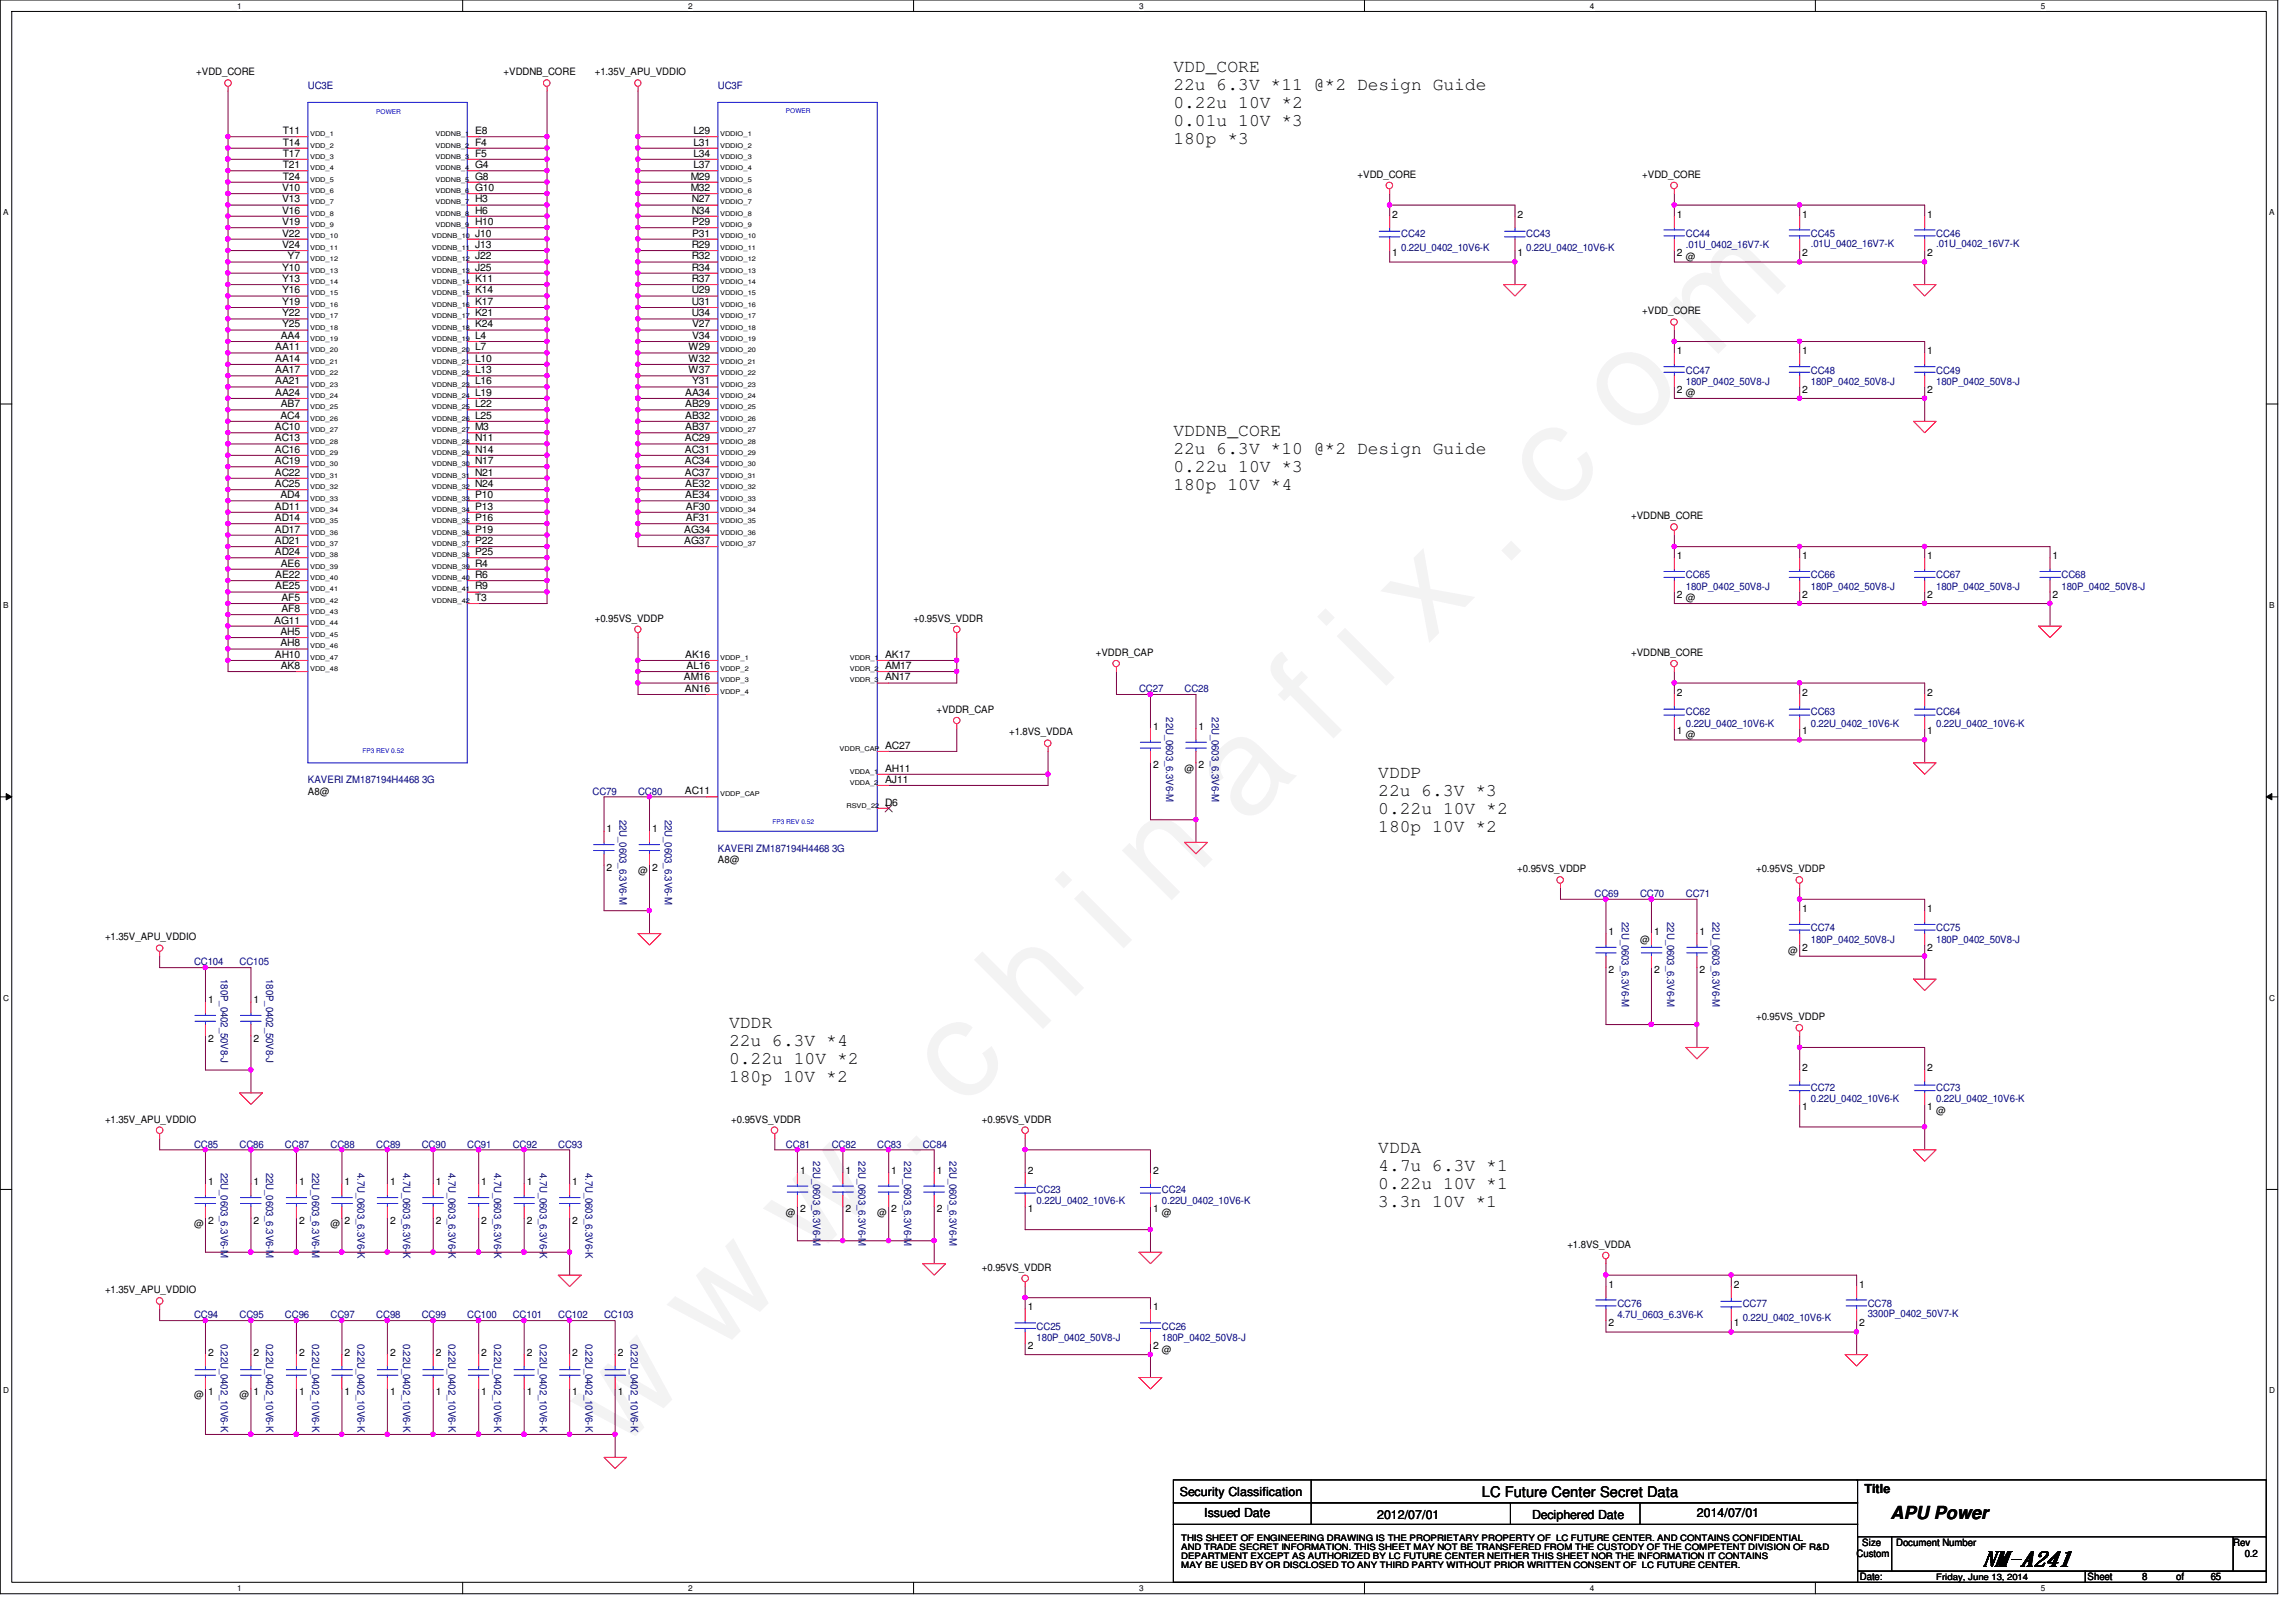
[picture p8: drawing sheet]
<svg xmlns="http://www.w3.org/2000/svg" width="297mm" height="210mm" viewBox="0 0 297 210" stroke-linecap="round" stroke-linejoin="round" font-family="sans-serif">
<defs><g id="words">
<text font-size="17.6" fill="#f0f" x="80.1" y="188" transform="rotate(-45 80.1 188)">w w w . c h i n a f i x . c o m</text>
<text font-size="2.8" x="256.4" y="202.7">NM-A241</text>
<g font-size="2.3">
<text x="151.8" y="9.3">VDD_CORE</text>
<text x="151.8" y="11.6">22u 6.3V *11 @*2 Design Guide</text>
<text x="151.8" y="13.9">0.22u 10V *2</text>
<text x="151.8" y="16.3">0.01u 10V *3</text>
<text x="151.8" y="18.6">180p *3</text>
<text x="151.8" y="56.4">VDDNB_CORE</text>
<text x="151.8" y="58.8">22u 6.3V *10 @*2 Design Guide</text>
<text x="151.8" y="61.1">0.22u 10V *3</text>
<text x="151.8" y="63.4">180p 10V *4</text>
<text x="178.3" y="100.6">VDDP</text>
<text x="178.3" y="103">22u 6.3V *3</text>
<text x="178.3" y="105.3">0.22u 10V *2</text>
<text x="178.3" y="107.6">180p 10V *2</text>
<text x="94.3" y="133">VDDR</text>
<text x="94.3" y="135.3">22u 6.3V *4</text>
<text x="94.3" y="137.7">0.22u 10V *2</text>
<text x="94.3" y="140">180p 10V *2</text>
<text x="178.3" y="149.2">VDDA</text>
<text x="178.3" y="151.6">4.7u 6.3V *1</text>
<text x="178.3" y="153.9">0.22u 10V *1</text>
<text x="178.3" y="156.2">3.3n 10V *1</text>
<text x="244.6" y="196.6">APU Power</text>
</g>
<text font-size="1.9" x="191.7" y="193.7">LC Future Center Secret Data</text>
<g font-size="1.6">
<text x="152.7" y="193.5">Security Classification</text>
<text x="155.8" y="196.3">Issued Date</text>
<text x="178.2" y="196.5">2012/07/01</text>
<text x="198.2" y="196.5">Deciphered Date</text>
<text x="219.5" y="196.3">2014/07/01</text>
<text x="241.2" y="193.2">Title</text>
</g>
<g font-size="1.3">
<text x="25.4" y="9.7">+VDD_CORE</text>
<text x="65.1" y="9.7">+VDDNB_CORE</text>
<text x="77" y="9.7">+1.35V_APU_VDDIO</text>
<text x="36.6" y="17.4">T11</text>
<text x="61.5" y="17.4">E8</text>
<text x="89.7" y="17.4">L29</text>
<text x="36.6" y="23.2">T24</text>
<text x="36.6" y="21.8">T21</text>
<text x="36.6" y="20.3">T17</text>
<text x="36.6" y="18.8">T14</text>
<text x="61.5" y="23.2">G8</text>
<text x="61.5" y="21.8">G4</text>
<text x="61.5" y="20.3">F5</text>
<text x="61.5" y="18.8">F4</text>
<text x="89.4" y="23.2">M29</text>
<text x="89.7" y="21.8">L37</text>
<text x="89.7" y="20.3">L34</text>
<text x="89.7" y="18.8">L31</text>
<text x="175.6" y="23">+VDD_CORE</text>
<text x="212.5" y="23">+VDD_CORE</text>
<text x="36.5" y="29.1">V19</text>
<text x="36.5" y="27.6">V16</text>
<text x="36.5" y="26.2">V13</text>
<text x="36.5" y="24.7">V10</text>
<text x="61.5" y="29.1">H10</text>
<text x="61.5" y="27.6">H6</text>
<text x="61.5" y="26.2">H3</text>
<text x="61.5" y="24.7">G10</text>
<text x="89.4" y="24.7">M32</text>
<text x="89.5" y="27.6">N34</text>
<text x="89.5" y="26.2">N27</text>
<text x="89.5" y="29.1">P29</text>
<text x="180.1" y="28.2">2</text>
<text x="196.3" y="28.2">2</text>
<text x="217" y="28.2">1</text>
<text x="233.2" y="28.2">1</text>
<text x="249.3" y="28.2">1</text>
<text x="36.5" y="35">Y10</text>
<text x="36.5" y="32.1">V24</text>
<text x="36.5" y="30.6">V22</text>
<text x="37.2" y="33.6">Y7</text>
<text x="61.5" y="35">J25</text>
<text x="61.5" y="33.6">J22</text>
<text x="61.5" y="32.1">J13</text>
<text x="61.5" y="30.6">J10</text>
<text x="89.5" y="35">R34</text>
<text x="89.5" y="33.6">R32</text>
<text x="89.5" y="32.1">R29</text>
<text x="89.5" y="30.6">P31</text>
<text x="180.1" y="33.1">1</text>
<text x="196.3" y="33.1">1</text>
<text x="217" y="33.1">2</text>
<text x="218.1" y="33.6">@</text>
<text x="233.2" y="33.1">2</text>
<text x="249.3" y="33.1">2</text>
<text x="36.5" y="40.9">Y22</text>
<text x="36.5" y="39.5">Y19</text>
<text x="36.5" y="38">Y16</text>
<text x="36.5" y="36.5">Y13</text>
<text x="61.5" y="40.9">K21</text>
<text x="61.5" y="39.5">K17</text>
<text x="61.5" y="38">K14</text>
<text x="61.5" y="36.5">K11</text>
<text x="89.5" y="40.9">U34</text>
<text x="89.5" y="39.5">U31</text>
<text x="89.5" y="38">U29</text>
<text x="89.5" y="36.5">R37</text>
<text x="212.5" y="40.7">+VDD_CORE</text>
<text x="35.6" y="46.8">AA14</text>
<text x="35.6" y="45.3">AA11</text>
<text x="36.3" y="43.9">AA4</text>
<text x="36.5" y="42.4">Y25</text>
<text x="61.5" y="46.8">L10</text>
<text x="61.5" y="45.3">L7</text>
<text x="61.5" y="43.9">L4</text>
<text x="61.5" y="42.4">K24</text>
<text x="89.1" y="46.8">W32</text>
<text x="89.1" y="45.3">W29</text>
<text x="89.5" y="43.9">V34</text>
<text x="89.5" y="42.4">V27</text>
<text x="217" y="45.8">1</text>
<text x="233.2" y="45.8">1</text>
<text x="249.3" y="45.8">1</text>
<text x="35.6" y="51.2">AA24</text>
<text x="35.6" y="49.7">AA21</text>
<text x="35.6" y="48.3">AA17</text>
<text x="36.3" y="52.7">AB7</text>
<text x="61.5" y="52.7">L22</text>
<text x="61.5" y="51.2">L19</text>
<text x="61.5" y="49.7">L16</text>
<text x="61.5" y="48.3">L13</text>
<text x="88.6" y="52.7">AB29</text>
<text x="88.6" y="51.2">AA34</text>
<text x="89.1" y="48.3">W37</text>
<text x="89.5" y="49.7">Y31</text>
<text x="217" y="50.8">2</text>
<text x="218.1" y="51.3">@</text>
<text x="233.2" y="50.8">2</text>
<text x="249.3" y="50.8">2</text>
<text x="35.6" y="58.6">AC16</text>
<text x="35.6" y="57.1">AC13</text>
<text x="35.6" y="55.7">AC10</text>
<text x="36.3" y="54.2">AC4</text>
<text x="61.5" y="58.6">N14</text>
<text x="61.5" y="57.1">N11</text>
<text x="61.5" y="55.7">M3</text>
<text x="61.5" y="54.2">L25</text>
<text x="88.6" y="58.6">AC31</text>
<text x="88.6" y="57.1">AC29</text>
<text x="88.6" y="55.7">AB37</text>
<text x="88.6" y="54.2">AB32</text>
<text x="35.6" y="66">AD11</text>
<text x="35.6" y="63">AC25</text>
<text x="35.6" y="61.6">AC22</text>
<text x="35.6" y="60.1">AC19</text>
<text x="36.3" y="64.5">AD4</text>
<text x="61.5" y="66">P13</text>
<text x="61.5" y="64.5">P10</text>
<text x="61.5" y="63">N24</text>
<text x="61.5" y="61.6">N21</text>
<text x="61.5" y="60.1">N17</text>
<text x="88.6" y="61.6">AC37</text>
<text x="88.6" y="60.1">AC34</text>
<text x="88.6" y="64.5">AE34</text>
<text x="88.6" y="63">AE32</text>
<text x="88.7" y="66">AF30</text>
<text x="35.6" y="71.8">AD24</text>
<text x="35.6" y="70.4">AD21</text>
<text x="35.6" y="68.9">AD17</text>
<text x="35.6" y="67.4">AD14</text>
<text x="61.5" y="71.8">P25</text>
<text x="61.5" y="70.4">P22</text>
<text x="61.5" y="68.9">P19</text>
<text x="61.5" y="67.4">P16</text>
<text x="88.5" y="70.4">AG37</text>
<text x="88.5" y="68.9">AG34</text>
<text x="88.7" y="67.4">AF31</text>
<text x="211" y="67.2">+VDDNB_CORE</text>
<text x="35.6" y="76.3">AE25</text>
<text x="35.6" y="74.8">AE22</text>
<text x="36.3" y="73.3">AE6</text>
<text x="36.4" y="77.8">AF5</text>
<text x="61.5" y="77.8">T3</text>
<text x="61.5" y="76.3">R9</text>
<text x="61.5" y="74.8">R6</text>
<text x="61.5" y="73.3">R4</text>
<text x="217" y="72.3">1</text>
<text x="217" y="77.3">2</text>
<text x="218.1" y="77.8">@</text>
<text x="233.2" y="72.3">1</text>
<text x="233.2" y="77.3">2</text>
<text x="249.3" y="72.3">1</text>
<text x="249.3" y="77.3">2</text>
<text x="265.6" y="72.3">1</text>
<text x="265.6" y="77.3">2</text>
<text x="35.5" y="80.7">AG11</text>
<text x="36.3" y="83.7">AH8</text>
<text x="36.3" y="82.2">AH5</text>
<text x="36.4" y="79.2">AF8</text>
<text x="77" y="80.4">+0.95VS_VDDP</text>
<text x="118.2" y="80.4">+0.95VS_VDDR</text>
<text x="35.6" y="85.1">AH10</text>
<text x="36.3" y="86.6">AK8</text>
<text x="88.5" y="88.1">AM16</text>
<text x="88.6" y="89.5">AN16</text>
<text x="88.6" y="85.1">AK16</text>
<text x="88.8" y="86.6">AL16</text>
<text x="114.5" y="88.1">AN17</text>
<text x="114.5" y="86.6">AM17</text>
<text x="114.5" y="85.1">AK17</text>
<text x="141.8" y="84.9">+VDDR_CAP</text>
<text x="211" y="84.9">+VDDNB_CORE</text>
<text x="121.2" y="92.2">+VDDR_CAP</text>
<text x="130.6" y="95.2">+1.8VS_VDDA</text>
<text x="149.2" y="94.4">1</text>
<text x="155.1" y="94.4">1</text>
<text x="217" y="95">1</text>
<text x="217" y="90">2</text>
<text x="218.1" y="95.5">@</text>
<text x="233.2" y="95">1</text>
<text x="233.2" y="90">2</text>
<text x="249.3" y="95">1</text>
<text x="249.3" y="90">2</text>
<text x="114.5" y="101.3">AJ11</text>
<text x="114.5" y="99.9">AH11</text>
<text x="114.5" y="96.9">AC27</text>
<text x="149.2" y="99.4">2</text>
<text x="153.2" y="99.9">@</text>
<text x="155.1" y="99.4">2</text>
<text x="39.8" y="102.8">A8@</text>
<text x="78.5" y="107.7">1</text>
<text x="84.4" y="107.7">1</text>
<text x="88.6" y="102.8">AC11</text>
<text x="114.5" y="104.3">D6</text>
<text x="78.5" y="112.7">2</text>
<text x="82.5" y="113.2">@</text>
<text x="84.4" y="112.7">2</text>
<text x="92.9" y="111.7">A8@</text>
<text x="196.3" y="112.9">+0.95VS_VDDP</text>
<text x="227.2" y="112.9">+0.95VS_VDDP</text>
<text x="233.2" y="118">1</text>
<text x="249.3" y="118">1</text>
<text x="13.6" y="121.7">+1.35V_APU_VDDIO</text>
<text x="208.1" y="121">1</text>
<text x="208.1" y="125.9">2</text>
<text x="212.2" y="122">@</text>
<text x="214" y="121">1</text>
<text x="214" y="125.9">2</text>
<text x="219.9" y="121">1</text>
<text x="219.9" y="125.9">2</text>
<text x="231.3" y="123.5">@</text>
<text x="233.2" y="123">2</text>
<text x="249.3" y="123">2</text>
<text x="26.9" y="129.8">1</text>
<text x="32.8" y="129.8">1</text>
<text x="227.2" y="132">+0.95VS_VDDP</text>
<text x="26.9" y="134.8">2</text>
<text x="32.8" y="134.8">2</text>
<text x="233.2" y="143.6">1</text>
<text x="233.2" y="138.6">2</text>
<text x="249.3" y="143.6">1</text>
<text x="249.3" y="138.6">2</text>
<text x="13.6" y="145.3">+1.35V_APU_VDDIO</text>
<text x="94.6" y="145.3">+0.95VS_VDDR</text>
<text x="127" y="145.3">+0.95VS_VDDR</text>
<text x="250.5" y="144.1">@</text>
<text x="26.9" y="153.4">1</text>
<text x="32.8" y="153.4">1</text>
<text x="38.7" y="153.4">1</text>
<text x="44.6" y="153.4">1</text>
<text x="50.5" y="153.4">1</text>
<text x="56.4" y="153.4">1</text>
<text x="62.3" y="153.4">1</text>
<text x="68.2" y="153.4">1</text>
<text x="74" y="153.4">1</text>
<text x="103.5" y="151.9">1</text>
<text x="109.4" y="151.9">1</text>
<text x="115.3" y="151.9">1</text>
<text x="121.2" y="151.9">1</text>
<text x="133" y="151.9">2</text>
<text x="149.2" y="151.9">2</text>
<text x="25.1" y="158.8">@</text>
<text x="26.9" y="158.4">2</text>
<text x="32.8" y="158.4">2</text>
<text x="38.7" y="158.4">2</text>
<text x="42.8" y="158.8">@</text>
<text x="44.6" y="158.4">2</text>
<text x="50.5" y="158.4">2</text>
<text x="56.4" y="158.4">2</text>
<text x="62.3" y="158.4">2</text>
<text x="68.2" y="158.4">2</text>
<text x="74" y="158.4">2</text>
<text x="101.7" y="157.4">@</text>
<text x="103.5" y="156.9">2</text>
<text x="109.4" y="156.9">2</text>
<text x="113.5" y="157.4">@</text>
<text x="115.3" y="156.9">2</text>
<text x="121.2" y="156.9">2</text>
<text x="133" y="156.9">1</text>
<text x="149.2" y="156.9">1</text>
<text x="150.3" y="157.4">@</text>
<text x="202.8" y="161.5">+1.8VS_VDDA</text>
<text x="13.6" y="167.4">+1.35V_APU_VDDIO</text>
<text x="127" y="164.4">+0.95VS_VDDR</text>
<text x="208.1" y="166.6">1</text>
<text x="224.3" y="166.6">2</text>
<text x="240.5" y="166.6">1</text>
<text x="133" y="169.6">1</text>
<text x="149.2" y="169.6">1</text>
<text x="208.1" y="171.6">2</text>
<text x="224.3" y="171.6">1</text>
<text x="240.5" y="171.6">2</text>
<text x="26.9" y="175.5">2</text>
<text x="32.8" y="175.5">2</text>
<text x="38.7" y="175.5">2</text>
<text x="44.6" y="175.5">2</text>
<text x="50.5" y="175.5">2</text>
<text x="56.4" y="175.5">2</text>
<text x="62.3" y="175.5">2</text>
<text x="68.2" y="175.5">2</text>
<text x="74" y="175.5">2</text>
<text x="79.9" y="175.5">2</text>
<text x="133" y="174.6">2</text>
<text x="149.2" y="174.6">2</text>
<text x="150.3" y="175">@</text>
<text x="25.1" y="180.9">@</text>
<text x="26.9" y="180.5">1</text>
<text x="31" y="180.9">@</text>
<text x="32.8" y="180.5">1</text>
<text x="38.7" y="180.5">1</text>
<text x="44.6" y="180.5">1</text>
<text x="50.5" y="180.5">1</text>
<text x="56.4" y="180.5">1</text>
<text x="62.3" y="180.5">1</text>
<text x="68.2" y="180.5">1</text>
<text x="74" y="180.5">1</text>
<text x="79.9" y="180.5">1</text>
<text x="240.2" y="201.5">Custom</text>
<text x="240.9" y="200.1">Size</text>
<text x="245.3" y="200.1">Document Number</text>
<text x="288.9" y="200.1">Rev</text>
<text x="290.4" y="201.5">0.2</text>
<text x="240.6" y="204.5">Date:</text>
<text x="270.1" y="204.5">Sheet</text>
<text x="277.2" y="204.5">8</text>
<text x="281.6" y="204.5">of</text>
<text x="286" y="204.5">65</text>
</g>
<g font-size="1.3" fill="#000080">
<text x="39.8" y="11.5">UC3E</text>
<text x="92.9" y="11.5">UC3F</text>
<text x="181.3" y="30.6">CC42</text>
<text x="181.3" y="32.4">0.22U_0402_10V6-K</text>
<text x="197.4" y="30.6">CC43</text>
<text x="197.4" y="32.4">0.22U_0402_10V6-K</text>
<text x="218.1" y="30.6">CC44</text>
<text x="218.1" y="32.1">.01U_0402_16V7-K</text>
<text x="234.3" y="30.6">CC45</text>
<text x="234.3" y="32">.01U_0402_16V7-K</text>
<text x="250.5" y="30.6">CC46</text>
<text x="250.5" y="32">.01U_0402_16V7-K</text>
<text x="218.1" y="48.3">CC47</text>
<text x="218.1" y="49.8">180P_0402_50V8-J</text>
<text x="234.3" y="48.3">CC48</text>
<text x="234.3" y="49.8">180P_0402_50V8-J</text>
<text x="250.5" y="48.3">CC49</text>
<text x="250.5" y="49.8">180P_0402_50V8-J</text>
<text x="218.1" y="74.8">CC65</text>
<text x="218.1" y="76.3">180P_0402_50V8-J</text>
<text x="234.3" y="74.8">CC66</text>
<text x="234.3" y="76.3">180P_0402_50V8-J</text>
<text x="250.5" y="74.8">CC67</text>
<text x="250.5" y="76.3">180P_0402_50V8-J</text>
<text x="266.7" y="74.8">CC68</text>
<text x="266.7" y="76.3">180P_0402_50V8-J</text>
<text x="147.4" y="89.6">CC27</text>
<text x="153.2" y="89.6">CC28</text>
<text x="150.9" y="92.8" transform="rotate(90 150.9 92.8)">22U_0603_6.3V6-M</text>
<text x="156.8" y="92.8" transform="rotate(90 156.8 92.8)">22U_0603_6.3V6-M</text>
<text x="218.1" y="92.5">CC62</text>
<text x="218.1" y="94">0.22U_0402_10V6-K</text>
<text x="234.3" y="92.5">CC63</text>
<text x="234.3" y="94">0.22U_0402_10V6-K</text>
<text x="250.5" y="92.5">CC64</text>
<text x="250.5" y="94">0.22U_0402_10V6-K</text>
<text x="39.8" y="101.4">KAVERI ZM187194H4468 3G</text>
<text x="76.7" y="102.8">CC79</text>
<text x="80.1" y="106.1" transform="rotate(90 80.1 106.1)">22U_0603_6.3V6-M</text>
<text x="82.5" y="102.8">CC80</text>
<text x="86" y="106.1" transform="rotate(90 86 106.1)">22U_0603_6.3V6-M</text>
<text x="92.9" y="110.2">KAVERI ZM187194H4468 3G</text>
<text x="206.3" y="116.1">CC69</text>
<text x="209.8" y="119.3" transform="rotate(90 209.8 119.3)">22U_0603_6.3V6-M</text>
<text x="212.2" y="116.1">CC70</text>
<text x="215.7" y="119.3" transform="rotate(90 215.7 119.3)">22U_0603_6.3V6-M</text>
<text x="218.1" y="116.1">CC71</text>
<text x="221.6" y="119.3" transform="rotate(90 221.6 119.3)">22U_0603_6.3V6-M</text>
<text x="25.1" y="124.9">CC104</text>
<text x="31" y="124.9">CC105</text>
<text x="234.3" y="120.5">CC74</text>
<text x="234.3" y="122">180P_0402_50V8-J</text>
<text x="250.5" y="120.5">CC75</text>
<text x="250.5" y="122">180P_0402_50V8-J</text>
<text x="28.6" y="126.7" transform="rotate(90 28.6 126.7)">180P_0402_50V8-J</text>
<text x="34.5" y="126.7" transform="rotate(90 34.5 126.7)">180P_0402_50V8-J</text>
<text x="234.3" y="141.1">CC72</text>
<text x="234.3" y="142.6">0.22U_0402_10V6-K</text>
<text x="250.5" y="141.1">CC73</text>
<text x="250.5" y="142.6">0.22U_0402_10V6-K</text>
<text x="25.1" y="148.5">CC85</text>
<text x="31" y="148.5">CC86</text>
<text x="36.9" y="148.5">CC87</text>
<text x="42.8" y="148.5">CC88</text>
<text x="48.7" y="148.5">CC89</text>
<text x="54.6" y="148.5">CC90</text>
<text x="60.4" y="148.5">CC91</text>
<text x="66.3" y="148.5">CC92</text>
<text x="72.2" y="148.5">CC93</text>
<text x="101.7" y="148.5">CC81</text>
<text x="107.6" y="148.5">CC82</text>
<text x="113.5" y="148.5">CC83</text>
<text x="119.4" y="148.5">CC84</text>
<text x="28.6" y="151.8" transform="rotate(90 28.6 151.8)">22U_0603_6.3V6-M</text>
<text x="34.5" y="151.8" transform="rotate(90 34.5 151.8)">22U_0603_6.3V6-M</text>
<text x="40.4" y="151.8" transform="rotate(90 40.4 151.8)">22U_0603_6.3V6-M</text>
<text x="46.3" y="151.8" transform="rotate(90 46.3 151.8)">4.7U_0603_6.3V6-K</text>
<text x="52.2" y="151.8" transform="rotate(90 52.2 151.8)">4.7U_0603_6.3V6-K</text>
<text x="58" y="151.8" transform="rotate(90 58 151.8)">4.7U_0603_6.3V6-K</text>
<text x="63.9" y="151.8" transform="rotate(90 63.9 151.8)">4.7U_0603_6.3V6-K</text>
<text x="69.8" y="151.8" transform="rotate(90 69.8 151.8)">4.7U_0603_6.3V6-K</text>
<text x="75.7" y="151.8" transform="rotate(90 75.7 151.8)">4.7U_0603_6.3V6-K</text>
<text x="105.2" y="150.3" transform="rotate(90 105.2 150.3)">22U_0603_6.3V6-M</text>
<text x="111.1" y="150.3" transform="rotate(90 111.1 150.3)">22U_0603_6.3V6-M</text>
<text x="117" y="150.3" transform="rotate(90 117 150.3)">22U_0603_6.3V6-M</text>
<text x="122.8" y="150.3" transform="rotate(90 122.8 150.3)">22U_0603_6.3V6-M</text>
<text x="134.1" y="154.4">CC23</text>
<text x="134.1" y="155.9">0.22U_0402_10V6-K</text>
<text x="150.3" y="154.4">CC24</text>
<text x="150.3" y="155.9">0.22U_0402_10V6-K</text>
<text x="25.1" y="170.6">CC94</text>
<text x="28.6" y="173.9" transform="rotate(90 28.6 173.9)">0.22U_0402_10V6-K</text>
<text x="31" y="170.6">CC95</text>
<text x="34.5" y="173.9" transform="rotate(90 34.5 173.9)">0.22U_0402_10V6-K</text>
<text x="36.9" y="170.6">CC96</text>
<text x="40.4" y="173.9" transform="rotate(90 40.4 173.9)">0.22U_0402_10V6-K</text>
<text x="42.8" y="170.6">CC97</text>
<text x="46.3" y="173.9" transform="rotate(90 46.3 173.9)">0.22U_0402_10V6-K</text>
<text x="48.7" y="170.6">CC98</text>
<text x="52.2" y="173.9" transform="rotate(90 52.2 173.9)">0.22U_0402_10V6-K</text>
<text x="54.6" y="170.6">CC99</text>
<text x="58" y="173.9" transform="rotate(90 58 173.9)">0.22U_0402_10V6-K</text>
<text x="60.4" y="170.6">CC100</text>
<text x="63.9" y="173.9" transform="rotate(90 63.9 173.9)">0.22U_0402_10V6-K</text>
<text x="66.3" y="170.6">CC101</text>
<text x="69.8" y="173.9" transform="rotate(90 69.8 173.9)">0.22U_0402_10V6-K</text>
<text x="72.2" y="170.6">CC102</text>
<text x="75.7" y="173.9" transform="rotate(90 75.7 173.9)">0.22U_0402_10V6-K</text>
<text x="78.1" y="170.6">CC103</text>
<text x="81.6" y="173.9" transform="rotate(90 81.6 173.9)">0.22U_0402_10V6-K</text>
<text x="134.1" y="172.1">CC25</text>
<text x="134.1" y="173.6">180P_0402_50V8-J</text>
<text x="150.3" y="172.1">CC26</text>
<text x="150.3" y="173.6">180P_0402_50V8-J</text>
<text x="209.3" y="169.1">CC76</text>
<text x="209.3" y="170.6">4.7U_0603_6.3V6-K</text>
<text x="225.5" y="169.1">CC77</text>
<text x="225.5" y="170.9">0.22U_0402_10V6-K</text>
<text x="241.6" y="169.1">CC78</text>
<text x="241.6" y="170.5">3300P_0402_50V7-K</text>
</g>
<g font-size="1.1">
<text x="30.7" y="1.1">1</text>
<text x="89" y="1.1">2</text>
<text x="147.4" y="1.1">3</text>
<text x="205.7" y="1.1">4</text>
<text x="264" y="1.1">5</text>
<text x=".4" y="27.9">A</text>
<text x="293.6" y="27.9">A</text>
<text x=".4" y="78.7">B</text>
<text x="293.6" y="78.7">B</text>
<text x=".4" y="129.5">C</text>
<text x="293.6" y="129.5">C</text>
<text x=".4" y="180.3">D</text>
<text x="293.6" y="180.3">D</text>
<text x="152.8" y="201.8">DEPARTMENT EXCEPT AS AUTHORIZED BY LC FUTURE CENTER NEITHER THIS SHEET NOR THE INFORMATION IT CONTAINS</text>
<text x="152.8" y="202.9">MAY BE USED BY OR DISCLOSED TO ANY THIRD PARTY WITHOUT PRIOR WRITTEN CONSENT OF LC FUTURE CENTER.</text>
<text x="152.8" y="199.4">THIS SHEET OF ENGINEERING DRAWING IS THE PROPRIETARY PROPERTY OF LC FUTURE CENTER. AND CONTAINS CONFIDENTIAL</text>
<text x="152.8" y="200.6">AND TRADE SECRET INFORMATION. THIS SHEET MAY NOT BE TRANSFERED FROM THE CUSTODY OF THE COMPETENT DIVISION OF R&amp;D</text>
<text x="30.7" y="205.9">1</text>
<text x="89" y="205.9">2</text>
<text x="147.4" y="205.9">3</text>
<text x="205.7" y="205.9">4</text>
<text x="250.5" y="204.4">Friday, June 13, 2014</text>
<text x="264" y="205.9">5</text>
</g>
<g font-size=".8">
<text x="40.1" y="17.6">VDD_1</text>
<text x="56.3" y="17.6">VDDNB_1</text>
<text x="93.2" y="17.6">VDDIO_1</text>
<text x="40.1" y="23.5">VDD_5</text>
<text x="40.1" y="22">VDD_4</text>
<text x="40.1" y="20.6">VDD_3</text>
<text x="40.1" y="19.1">VDD_2</text>
<text x="56.3" y="23.5">VDDNB_5</text>
<text x="56.3" y="22">VDDNB_4</text>
<text x="56.3" y="20.6">VDDNB_3</text>
<text x="56.3" y="19.1">VDDNB_2</text>
<text x="93.2" y="23.5">VDDIO_5</text>
<text x="93.2" y="22">VDDIO_4</text>
<text x="93.2" y="20.6">VDDIO_3</text>
<text x="93.2" y="19.1">VDDIO_2</text>
<text x="40.1" y="29.4">VDD_9</text>
<text x="40.1" y="27.9">VDD_8</text>
<text x="40.1" y="26.5">VDD_7</text>
<text x="40.1" y="25">VDD_6</text>
<text x="56.3" y="29.4">VDDNB_9</text>
<text x="56.3" y="27.9">VDDNB_8</text>
<text x="56.3" y="26.5">VDDNB_7</text>
<text x="56.3" y="25">VDDNB_6</text>
<text x="93.2" y="29.4">VDDIO_9</text>
<text x="93.2" y="27.9">VDDIO_8</text>
<text x="93.2" y="26.5">VDDIO_7</text>
<text x="93.2" y="25">VDDIO_6</text>
<text x="40.1" y="35.3">VDD_13</text>
<text x="40.1" y="33.8">VDD_12</text>
<text x="40.1" y="32.3">VDD_11</text>
<text x="40.1" y="30.9">VDD_10</text>
<text x="55.9" y="35.3">VDDNB_13</text>
<text x="55.9" y="33.8">VDDNB_12</text>
<text x="55.9" y="32.3">VDDNB_11</text>
<text x="55.9" y="30.9">VDDNB_10</text>
<text x="93.2" y="35.3">VDDIO_13</text>
<text x="93.2" y="33.8">VDDIO_12</text>
<text x="93.2" y="32.3">VDDIO_11</text>
<text x="93.2" y="30.9">VDDIO_10</text>
<text x="40.1" y="41.2">VDD_17</text>
<text x="40.1" y="39.7">VDD_16</text>
<text x="40.1" y="38.2">VDD_15</text>
<text x="40.1" y="36.7">VDD_14</text>
<text x="55.9" y="41.2">VDDNB_17</text>
<text x="55.9" y="39.7">VDDNB_16</text>
<text x="55.9" y="38.2">VDDNB_15</text>
<text x="55.9" y="36.7">VDDNB_14</text>
<text x="93.2" y="41.2">VDDIO_17</text>
<text x="93.2" y="39.7">VDDIO_16</text>
<text x="93.2" y="38.2">VDDIO_15</text>
<text x="93.2" y="36.7">VDDIO_14</text>
<text x="40.1" y="47.1">VDD_21</text>
<text x="40.1" y="45.6">VDD_20</text>
<text x="40.1" y="44.1">VDD_19</text>
<text x="40.1" y="42.7">VDD_18</text>
<text x="55.9" y="47.1">VDDNB_21</text>
<text x="55.9" y="45.6">VDDNB_20</text>
<text x="55.9" y="44.1">VDDNB_19</text>
<text x="55.9" y="42.7">VDDNB_18</text>
<text x="93.2" y="47.1">VDDIO_21</text>
<text x="93.2" y="45.6">VDDIO_20</text>
<text x="93.2" y="44.1">VDDIO_19</text>
<text x="93.2" y="42.7">VDDIO_18</text>
<text x="40.1" y="53">VDD_25</text>
<text x="40.1" y="51.5">VDD_24</text>
<text x="40.1" y="50">VDD_23</text>
<text x="40.1" y="48.6">VDD_22</text>
<text x="55.9" y="53">VDDNB_25</text>
<text x="55.9" y="51.5">VDDNB_24</text>
<text x="55.9" y="50">VDDNB_23</text>
<text x="55.9" y="48.6">VDDNB_22</text>
<text x="93.2" y="53">VDDIO_25</text>
<text x="93.2" y="51.5">VDDIO_24</text>
<text x="93.2" y="50">VDDIO_23</text>
<text x="93.2" y="48.6">VDDIO_22</text>
<text x="40.1" y="58.8">VDD_29</text>
<text x="40.1" y="57.4">VDD_28</text>
<text x="40.1" y="55.9">VDD_27</text>
<text x="40.1" y="54.4">VDD_26</text>
<text x="55.9" y="58.8">VDDNB_29</text>
<text x="55.9" y="57.4">VDDNB_28</text>
<text x="55.9" y="55.9">VDDNB_27</text>
<text x="55.9" y="54.4">VDDNB_26</text>
<text x="93.2" y="58.8">VDDIO_29</text>
<text x="93.2" y="57.4">VDDIO_28</text>
<text x="93.2" y="55.9">VDDIO_27</text>
<text x="93.2" y="54.4">VDDIO_26</text>
<text x="40.1" y="64.8">VDD_33</text>
<text x="40.1" y="63.3">VDD_32</text>
<text x="40.1" y="61.8">VDD_31</text>
<text x="40.1" y="60.3">VDD_30</text>
<text x="55.9" y="64.8">VDDNB_33</text>
<text x="55.9" y="63.3">VDDNB_32</text>
<text x="55.9" y="61.8">VDDNB_31</text>
<text x="55.9" y="60.3">VDDNB_30</text>
<text x="93.2" y="64.8">VDDIO_33</text>
<text x="93.2" y="63.3">VDDIO_32</text>
<text x="93.2" y="61.8">VDDIO_31</text>
<text x="93.2" y="60.3">VDDIO_30</text>
<text x="40.1" y="70.7">VDD_37</text>
<text x="40.1" y="69.2">VDD_36</text>
<text x="40.1" y="67.7">VDD_35</text>
<text x="40.1" y="66.2">VDD_34</text>
<text x="55.9" y="70.7">VDDNB_37</text>
<text x="55.9" y="69.2">VDDNB_36</text>
<text x="55.9" y="67.7">VDDNB_35</text>
<text x="55.9" y="66.2">VDDNB_34</text>
<text x="93.2" y="70.7">VDDIO_37</text>
<text x="93.2" y="69.2">VDDIO_36</text>
<text x="93.2" y="67.7">VDDIO_35</text>
<text x="93.2" y="66.2">VDDIO_34</text>
<text x="40.1" y="76.5">VDD_41</text>
<text x="40.1" y="75.1">VDD_40</text>
<text x="40.1" y="73.6">VDD_39</text>
<text x="40.1" y="72.1">VDD_38</text>
<text x="55.9" y="76.5">VDDNB_41</text>
<text x="55.9" y="75.1">VDDNB_40</text>
<text x="55.9" y="73.6">VDDNB_39</text>
<text x="55.9" y="72.1">VDDNB_38</text>
<text x="40.1" y="83.9">VDD_46</text>
<text x="40.1" y="82.4">VDD_45</text>
<text x="40.1" y="80.9">VDD_44</text>
<text x="40.1" y="79.5">VDD_43</text>
<text x="40.1" y="78">VDD_42</text>
<text x="55.9" y="78">VDDNB_42</text>
<text x="40.1" y="86.9">VDD_48</text>
<text x="40.1" y="85.4">VDD_47</text>
<text x="93.2" y="89.8">VDDP_4</text>
<text x="93.2" y="88.3">VDDP_3</text>
<text x="93.2" y="86.9">VDDP_2</text>
<text x="93.2" y="85.4">VDDP_1</text>
<text x="109.9" y="88.3">VDDR_3</text>
<text x="109.9" y="86.9">VDDR_2</text>
<text x="109.9" y="85.4">VDDR_1</text>
<text x="108.6" y="97.2">VDDR_CAP</text>
<text x="109.9" y="101.6">VDDA_2</text>
<text x="109.9" y="100.1">VDDA_1</text>
<text x="93.2" y="103">VDDP_CAP</text>
<text x="109.5" y="104.5">RSVD_22</text>
</g>
<g font-size=".8" fill="#00f">
<text x="48.7" y="14.8">POWER</text>
<text x="101.7" y="14.6">POWER</text>
<text x="46.9" y="97.5">FP3 REV 0.52</text>
<text x="99.9" y="106.6">FP3 REV 0.52</text>
</g>
</g></defs>
<path d="M0 0h294.7v206.2h-294.7zM1.5 1.5h291.7v203.3h-291.7z" fill="none" stroke="#000" stroke-width=".13"/>
<g fill="#fff">
<path d="M30.7 .2h.6v1.2h-.6z"/>
<path d="M30.7 204.9h.6v1.2h-.6z"/>
</g>
<path d="M59.9 0v1.5M59.9 204.8v1.4" fill="none" stroke="#000" stroke-width=".13"/>
<g fill="#fff">
<path d="M89 .2h.6v1.2h-.6z"/>
<path d="M89 204.9h.6v1.2h-.6z"/>
</g>
<path d="M118.2 0v1.5M118.2 204.8v1.4" fill="none" stroke="#000" stroke-width=".13"/>
<g fill="#fff">
<path d="M147.4 .2h.6v1.2h-.6z"/>
<path d="M147.4 204.9h.6v1.2h-.6z"/>
</g>
<path d="M176.5 0v1.5M176.5 204.8v1.4" fill="none" stroke="#000" stroke-width=".13"/>
<g fill="#fff">
<path d="M205.7 .2h.6v1.2h-.6z"/>
<path d="M205.7 204.9h.6v1.2h-.6z"/>
</g>
<path d="M234.9 0v1.5M234.9 204.8v1.4" fill="none" stroke="#000" stroke-width=".13"/>
<g fill="#fff">
<path d="M264 .2h.6v1.2h-.6z"/>
<path d="M264 204.9h.6v1.2h-.6z"/>
<path d="M.4 26.9h.7v1.2h-.7z"/>
<path d="M293.6 26.9h.7v1.2h-.7z"/>
<path d="M.4 77.7h.7v1.2h-.7z"/>
<path d="M293.6 77.7h.7v1.2h-.7z"/>
</g>
<path d="M0 52.3h1.5M293.2 52.3h1.5" fill="none" stroke="#000" stroke-width=".13"/>
<g fill="#fff">
<path d="M.4 128.5h.8v1.2h-.8z"/>
<path d="M293.6 128.5h.7v1.2h-.7z"/>
</g>
<path d="M0 103.1h1.5M.8 102.7l.7 .4-.7 .4zM293.2 103.1l.7-.4v.8zM293.2 103.1h1.5" fill="none" stroke="#000" stroke-width=".13"/>
<path d="M.8 102.7l.7 .4-.7 .4zM293.2 103.1l.7-.4v.8z" fill="#000"/>
<g fill="#fff">
<path d="M.4 179.3h.8v1.2h-.8z"/>
<path d="M293.6 179.3h.7v1.2h-.7z"/>
</g>
<path d="M0 153.9h1.5M293.2 153.9h1.5" fill="none" stroke="#000" stroke-width=".13"/>
<path d="M224 165h16.2v1.5M224 172.4h16.2M240.2 170.9v1.5M240.2 172.4v2.9" fill="none" stroke="#800040" stroke-width=".13"/>
<circle cx="240.2" cy="172.4" r=".29" fill="#f0f"/>
<circle cx="240.2" cy="172.4" r=".29" fill="none" stroke="#f0f" stroke-width=".13"/>
<path d="M29.5 63.4v1.4" fill="none" stroke="#800040" stroke-width=".13"/>
<circle cx="29.5" cy="63.3" r=".29" fill="#f0f"/>
<circle cx="29.5" cy="63.3" r=".29" fill="none" stroke="#f0f" stroke-width=".13"/>
<path d="M29.5 84v1.5" fill="none" stroke="#800040" stroke-width=".13"/>
<circle cx="29.5" cy="84" r=".29" fill="#f0f"/>
<circle cx="29.5" cy="84" r=".29" fill="none" stroke="#f0f" stroke-width=".13"/>
<path d="M29.5 22.1v1.5" fill="none" stroke="#800040" stroke-width=".13"/>
<circle cx="29.5" cy="22.1" r=".29" fill="#f0f"/>
<circle cx="29.5" cy="22.1" r=".29" fill="none" stroke="#f0f" stroke-width=".13"/>
<path d="M29.5 11.8v5.9M29.5 47.2v1.4" fill="none" stroke="#800040" stroke-width=".13"/>
<circle cx="29.5" cy="47.1" r=".29" fill="#f0f"/>
<circle cx="29.5" cy="47.1" r=".29" fill="none" stroke="#f0f" stroke-width=".13"/>
<path d="M29.5 54.5v1.5" fill="none" stroke="#800040" stroke-width=".13"/>
<circle cx="29.5" cy="54.5" r=".29" fill="#f0f"/>
<circle cx="29.5" cy="54.5" r=".29" fill="none" stroke="#f0f" stroke-width=".13"/>
<path d="M29.5 28v1.5" fill="none" stroke="#800040" stroke-width=".13"/>
<circle cx="29.5" cy="28" r=".29" fill="#f0f"/>
<circle cx="29.5" cy="28" r=".29" fill="none" stroke="#f0f" stroke-width=".13"/>
<path d="M29.5 17.7v1.5" fill="none" stroke="#800040" stroke-width=".13"/>
<circle cx="29.5" cy="17.7" r=".29" fill="#f0f"/>
<circle cx="29.5" cy="17.7" r=".29" fill="none" stroke="#f0f" stroke-width=".13"/>
<path d="M29.5 86.9h8.9M29.5 85.5h8.9" fill="none" stroke="#800040" stroke-width=".13"/>
<circle cx="29.5" cy="85.4" r=".29" fill="#f0f"/>
<circle cx="29.5" cy="85.4" r=".29" fill="none" stroke="#f0f" stroke-width=".13"/>
<path d="M29.5 85.5v1.4M38.4 82.5h-8.9v1.5h8.9" fill="none" stroke="#800040" stroke-width=".13"/>
<circle cx="29.5" cy="82.5" r=".29" fill="#f0f"/>
<circle cx="29.5" cy="82.5" r=".29" fill="none" stroke="#f0f" stroke-width=".13"/>
<path d="M38.4 81h-8.9v1.5" fill="none" stroke="#800040" stroke-width=".13"/>
<circle cx="29.5" cy="81" r=".29" fill="#f0f"/>
<circle cx="29.5" cy="81" r=".29" fill="none" stroke="#f0f" stroke-width=".13"/>
<path d="M38.4 79.5h-8.9v1.5" fill="none" stroke="#800040" stroke-width=".13"/>
<circle cx="29.5" cy="79.5" r=".29" fill="#f0f"/>
<circle cx="29.5" cy="79.5" r=".29" fill="none" stroke="#f0f" stroke-width=".13"/>
<path d="M38.4 78.1h-8.9v1.4" fill="none" stroke="#800040" stroke-width=".13"/>
<circle cx="29.5" cy="78.1" r=".29" fill="#f0f"/>
<circle cx="29.5" cy="78.1" r=".29" fill="none" stroke="#f0f" stroke-width=".13"/>
<path d="M38.4 76.6h-8.9v1.5" fill="none" stroke="#800040" stroke-width=".13"/>
<circle cx="29.5" cy="76.6" r=".29" fill="#f0f"/>
<circle cx="29.5" cy="76.6" r=".29" fill="none" stroke="#f0f" stroke-width=".13"/>
<path d="M38.4 75.1h-8.9v1.5" fill="none" stroke="#800040" stroke-width=".13"/>
<circle cx="29.5" cy="75.1" r=".29" fill="#f0f"/>
<circle cx="29.5" cy="75.1" r=".29" fill="none" stroke="#f0f" stroke-width=".13"/>
<path d="M38.4 73.7h-8.9v1.4" fill="none" stroke="#800040" stroke-width=".13"/>
<circle cx="29.5" cy="73.6" r=".29" fill="#f0f"/>
<circle cx="29.5" cy="73.6" r=".29" fill="none" stroke="#f0f" stroke-width=".13"/>
<path d="M38.4 72.2h-8.9v1.5" fill="none" stroke="#800040" stroke-width=".13"/>
<circle cx="29.5" cy="72.2" r=".29" fill="#f0f"/>
<circle cx="29.5" cy="72.2" r=".29" fill="none" stroke="#f0f" stroke-width=".13"/>
<path d="M38.4 70.7h-8.9v1.5" fill="none" stroke="#800040" stroke-width=".13"/>
<circle cx="29.5" cy="70.7" r=".29" fill="#f0f"/>
<circle cx="29.5" cy="70.7" r=".29" fill="none" stroke="#f0f" stroke-width=".13"/>
<path d="M29.5 67.8h8.9" fill="none" stroke="#800040" stroke-width=".13"/>
<circle cx="29.5" cy="67.7" r=".29" fill="#f0f"/>
<circle cx="29.5" cy="67.7" r=".29" fill="none" stroke="#f0f" stroke-width=".13"/>
<path d="M29.5 66.3h8.9" fill="none" stroke="#800040" stroke-width=".13"/>
<circle cx="29.5" cy="66.3" r=".29" fill="#f0f"/>
<circle cx="29.5" cy="66.3" r=".29" fill="none" stroke="#f0f" stroke-width=".13"/>
<path d="M29.5 64.8h8.9" fill="none" stroke="#800040" stroke-width=".13"/>
<circle cx="29.5" cy="64.8" r=".29" fill="#f0f"/>
<circle cx="29.5" cy="64.8" r=".29" fill="none" stroke="#f0f" stroke-width=".13"/>
<path d="M38.4 58.9h-8.9v1.5h8.9M29.5 63.4h8.9M29.5 61.9h8.9" fill="none" stroke="#800040" stroke-width=".13"/>
<circle cx="29.5" cy="58.9" r=".29" fill="#f0f"/>
<circle cx="29.5" cy="58.9" r=".29" fill="none" stroke="#f0f" stroke-width=".13"/>
<path d="M29.5 60.4v1.5" fill="none" stroke="#800040" stroke-width=".13"/>
<circle cx="29.5" cy="60.4" r=".29" fill="#f0f"/>
<circle cx="29.5" cy="60.4" r=".29" fill="none" stroke="#f0f" stroke-width=".13"/>
<path d="M29.5 61.9v1.5" fill="none" stroke="#800040" stroke-width=".13"/>
<circle cx="29.5" cy="61.9" r=".29" fill="#f0f"/>
<circle cx="29.5" cy="61.9" r=".29" fill="none" stroke="#f0f" stroke-width=".13"/>
<path d="M29.5 64.8v4.5" fill="none" stroke="#800040" stroke-width=".13"/>
<circle cx="29.5" cy="67.7" r=".29" fill="#f0f"/>
<circle cx="29.5" cy="67.7" r=".29" fill="none" stroke="#f0f" stroke-width=".13"/>
<path d="M29.5 57.4h8.9" fill="none" stroke="#800040" stroke-width=".13"/>
<circle cx="29.5" cy="57.4" r=".29" fill="#f0f"/>
<circle cx="29.5" cy="57.4" r=".29" fill="none" stroke="#f0f" stroke-width=".13"/>
<path d="M29.5 56h8.9M29.5 54.5h8.9M29.5 53h8.9M29.5 51.6h8.9M29.5 50.1h8.9" fill="none" stroke="#800040" stroke-width=".13"/>
<circle cx="29.5" cy="50.1" r=".29" fill="#f0f"/>
<circle cx="29.5" cy="50.1" r=".29" fill="none" stroke="#f0f" stroke-width=".13"/>
<path d="M38.4 48.6h-8.9v1.5" fill="none" stroke="#800040" stroke-width=".13"/>
<circle cx="29.5" cy="48.6" r=".29" fill="#f0f"/>
<circle cx="29.5" cy="48.6" r=".29" fill="none" stroke="#f0f" stroke-width=".13"/>
<path d="M29.5 50.1v1.5" fill="none" stroke="#800040" stroke-width=".13"/>
<circle cx="29.5" cy="50.1" r=".29" fill="#f0f"/>
<circle cx="29.5" cy="50.1" r=".29" fill="none" stroke="#f0f" stroke-width=".13"/>
<path d="M29.5 51.6v1.4" fill="none" stroke="#800040" stroke-width=".13"/>
<circle cx="29.5" cy="51.5" r=".29" fill="#f0f"/>
<circle cx="29.5" cy="51.5" r=".29" fill="none" stroke="#f0f" stroke-width=".13"/>
<path d="M29.5 53v1.5" fill="none" stroke="#800040" stroke-width=".13"/>
<circle cx="29.5" cy="53" r=".29" fill="#f0f"/>
<circle cx="29.5" cy="53" r=".29" fill="none" stroke="#f0f" stroke-width=".13"/>
<path d="M29.5 57.4v1.5" fill="none" stroke="#800040" stroke-width=".13"/>
<circle cx="29.5" cy="57.4" r=".29" fill="#f0f"/>
<circle cx="29.5" cy="57.4" r=".29" fill="none" stroke="#f0f" stroke-width=".13"/>
<path d="M29.5 56v1.4" fill="none" stroke="#800040" stroke-width=".13"/>
<circle cx="29.5" cy="56" r=".29" fill="#f0f"/>
<circle cx="29.5" cy="56" r=".29" fill="none" stroke="#f0f" stroke-width=".13"/>
<path d="M38.4 38.3h-8.9v1.5h8.9M29.5 47.2h8.9M29.5 45.7h8.9M29.5 44.2h8.9M29.5 42.7h8.9M29.5 41.3h8.9" fill="none" stroke="#800040" stroke-width=".13"/>
<circle cx="29.5" cy="38.3" r=".29" fill="#f0f"/>
<circle cx="29.5" cy="38.3" r=".29" fill="none" stroke="#f0f" stroke-width=".13"/>
<path d="M29.5 39.8v1.5" fill="none" stroke="#800040" stroke-width=".13"/>
<circle cx="29.5" cy="39.8" r=".29" fill="#f0f"/>
<circle cx="29.5" cy="39.8" r=".29" fill="none" stroke="#f0f" stroke-width=".13"/>
<path d="M29.5 41.3v1.4" fill="none" stroke="#800040" stroke-width=".13"/>
<circle cx="29.5" cy="41.2" r=".29" fill="#f0f"/>
<circle cx="29.5" cy="41.2" r=".29" fill="none" stroke="#f0f" stroke-width=".13"/>
<path d="M29.5 42.7v1.5" fill="none" stroke="#800040" stroke-width=".13"/>
<circle cx="29.5" cy="42.7" r=".29" fill="#f0f"/>
<circle cx="29.5" cy="42.7" r=".29" fill="none" stroke="#f0f" stroke-width=".13"/>
<path d="M29.5 44.2v1.5" fill="none" stroke="#800040" stroke-width=".13"/>
<circle cx="29.5" cy="44.2" r=".29" fill="#f0f"/>
<circle cx="29.5" cy="44.2" r=".29" fill="none" stroke="#f0f" stroke-width=".13"/>
<path d="M29.5 45.7v1.5" fill="none" stroke="#800040" stroke-width=".13"/>
<circle cx="29.5" cy="45.7" r=".29" fill="#f0f"/>
<circle cx="29.5" cy="45.7" r=".29" fill="none" stroke="#f0f" stroke-width=".13"/>
<path d="M29.5 36.8h8.9M29.5 35.3h8.9M29.5 33.9h8.9M29.5 32.4h8.9M29.5 30.9h8.9" fill="none" stroke="#800040" stroke-width=".13"/>
<circle cx="29.5" cy="30.9" r=".29" fill="#f0f"/>
<circle cx="29.5" cy="30.9" r=".29" fill="none" stroke="#f0f" stroke-width=".13"/>
<path d="M29.5 29.5h8.9" fill="none" stroke="#800040" stroke-width=".13"/>
<circle cx="29.5" cy="29.4" r=".29" fill="#f0f"/>
<circle cx="29.5" cy="29.4" r=".29" fill="none" stroke="#f0f" stroke-width=".13"/>
<path d="M29.5 29.5v1.4M29.5 36.8v1.5M29.5 28h8.9" fill="none" stroke="#800040" stroke-width=".13"/>
<circle cx="29.5" cy="36.8" r=".29" fill="#f0f"/>
<circle cx="29.5" cy="36.8" r=".29" fill="none" stroke="#f0f" stroke-width=".13"/>
<path d="M29.5 30.9v1.5" fill="none" stroke="#800040" stroke-width=".13"/>
<circle cx="29.5" cy="30.9" r=".29" fill="#f0f"/>
<circle cx="29.5" cy="30.9" r=".29" fill="none" stroke="#f0f" stroke-width=".13"/>
<path d="M29.5 32.4v1.5" fill="none" stroke="#800040" stroke-width=".13"/>
<circle cx="29.5" cy="32.4" r=".29" fill="#f0f"/>
<circle cx="29.5" cy="32.4" r=".29" fill="none" stroke="#f0f" stroke-width=".13"/>
<path d="M29.5 33.9v1.4" fill="none" stroke="#800040" stroke-width=".13"/>
<circle cx="29.5" cy="33.9" r=".29" fill="#f0f"/>
<circle cx="29.5" cy="33.9" r=".29" fill="none" stroke="#f0f" stroke-width=".13"/>
<path d="M29.5 35.3v1.5" fill="none" stroke="#800040" stroke-width=".13"/>
<circle cx="29.5" cy="35.3" r=".29" fill="#f0f"/>
<circle cx="29.5" cy="35.3" r=".29" fill="none" stroke="#f0f" stroke-width=".13"/>
<path d="M29.5 26.5h8.9M29.5 25.1h8.9" fill="none" stroke="#800040" stroke-width=".13"/>
<circle cx="29.5" cy="25" r=".29" fill="#f0f"/>
<circle cx="29.5" cy="25" r=".29" fill="none" stroke="#f0f" stroke-width=".13"/>
<path d="M29.5 23.6h8.9M29.5 22.1h8.9M29.5 20.6h8.9" fill="none" stroke="#800040" stroke-width=".13"/>
<circle cx="29.5" cy="20.6" r=".29" fill="#f0f"/>
<circle cx="29.5" cy="20.6" r=".29" fill="none" stroke="#f0f" stroke-width=".13"/>
<path d="M29.5 19.2h8.9" fill="none" stroke="#800040" stroke-width=".13"/>
<circle cx="29.5" cy="19.2" r=".29" fill="#f0f"/>
<circle cx="29.5" cy="19.2" r=".29" fill="none" stroke="#f0f" stroke-width=".13"/>
<path d="M29.5 17.7h8.9M29.5 26.5v1.5" fill="none" stroke="#800040" stroke-width=".13"/>
<circle cx="29.5" cy="26.5" r=".29" fill="#f0f"/>
<circle cx="29.5" cy="26.5" r=".29" fill="none" stroke="#f0f" stroke-width=".13"/>
<path d="M29.5 19.2v2.9" fill="none" stroke="#800040" stroke-width=".13"/>
<circle cx="29.5" cy="20.6" r=".29" fill="#f0f"/>
<circle cx="29.5" cy="20.6" r=".29" fill="none" stroke="#f0f" stroke-width=".13"/>
<path d="M29.5 23.6v1.5" fill="none" stroke="#800040" stroke-width=".13"/>
<circle cx="29.5" cy="23.6" r=".29" fill="#f0f"/>
<circle cx="29.5" cy="23.6" r=".29" fill="none" stroke="#f0f" stroke-width=".13"/>
<path d="M29.5 25.1v1.4" fill="none" stroke="#800040" stroke-width=".13"/>
<circle cx="29.5" cy="25" r=".29" fill="#f0f"/>
<circle cx="29.5" cy="25" r=".29" fill="none" stroke="#f0f" stroke-width=".13"/>
<path d="M38.4 69.3h-8.9v1.4" fill="none" stroke="#800040" stroke-width=".13"/>
<circle cx="29.5" cy="69.2" r=".29" fill="#f0f"/>
<circle cx="29.5" cy="69.2" r=".29" fill="none" stroke="#f0f" stroke-width=".13"/>
<g fill="none" stroke="#800040" stroke-width=".13">
<path d="M61.9 17.7h8.9M70.8 17.7v1.5h-8.9M70.8 11.8v5.9M82.5 19.2h8.9M82.5 17.7h8.9M61.9 39.8h8.9M61.9 38.3h8.9M61.9 36.8h8.9M61.9 35.3h8.9M61.9 33.9h8.9M61.9 32.4h8.9M61.9 30.9h8.9"/>
<path d="M61.9 29.5h8.9M61.9 28h8.9M61.9 26.5h8.9M61.9 25.1h8.9M61.9 23.6h8.9M61.9 22.1h8.9M61.9 20.6h8.9M82.5 23.6h8.9M82.5 22.1h8.9M82.5 20.6h8.9M61.9 58.9h8.9M61.9 57.4h8.9"/>
<path d="M61.9 56h8.9M61.9 54.5h8.9M61.9 53h8.9M61.9 51.6h8.9M61.9 50.1h8.9M61.9 48.6h8.9M61.9 47.2h8.9M61.9 45.7h8.9M61.9 44.2h8.9M61.9 42.7h8.9M61.9 41.3h8.9M61.9 78.1h8.9"/>
<path d="M61.9 76.6h8.9M61.9 75.1h8.9M61.9 73.7h8.9M61.9 72.2h8.9M61.9 70.7h8.9M61.9 67.8h8.9M61.9 66.3h8.9M61.9 64.8h8.9M61.9 63.4h8.9M61.9 61.9h8.9M61.9 60.4h8.9M61.9 69.3h8.9"/>
</g>
<circle cx="70.7" cy="17.7" r=".29" fill="#f0f"/>
<circle cx="70.7" cy="17.7" r=".29" fill="none" stroke="#f0f" stroke-width=".13"/>
<path d="M70.8 19.2v1.4" fill="none" stroke="#800040" stroke-width=".13"/>
<circle cx="70.7" cy="19.2" r=".29" fill="#f0f"/>
<circle cx="70.7" cy="19.2" r=".29" fill="none" stroke="#f0f" stroke-width=".13"/>
<path d="M70.8 20.6v1.5" fill="none" stroke="#800040" stroke-width=".13"/>
<circle cx="70.7" cy="20.6" r=".29" fill="#f0f"/>
<circle cx="70.7" cy="20.6" r=".29" fill="none" stroke="#f0f" stroke-width=".13"/>
<path d="M70.8 22.1v1.5" fill="none" stroke="#800040" stroke-width=".13"/>
<circle cx="70.7" cy="22.1" r=".29" fill="#f0f"/>
<circle cx="70.7" cy="22.1" r=".29" fill="none" stroke="#f0f" stroke-width=".13"/>
<path d="M70.8 23.6v1.5" fill="none" stroke="#800040" stroke-width=".13"/>
<circle cx="70.7" cy="23.6" r=".29" fill="#f0f"/>
<circle cx="70.7" cy="23.6" r=".29" fill="none" stroke="#f0f" stroke-width=".13"/>
<path d="M82.5 11.8v7.4" fill="none" stroke="#800040" stroke-width=".13"/>
<circle cx="82.5" cy="17.7" r=".29" fill="#f0f"/>
<circle cx="82.5" cy="17.7" r=".29" fill="none" stroke="#f0f" stroke-width=".13"/>
<path d="M82.5 23.6v1.5" fill="none" stroke="#800040" stroke-width=".13"/>
<circle cx="82.5" cy="23.6" r=".29" fill="#f0f"/>
<circle cx="82.5" cy="23.6" r=".29" fill="none" stroke="#f0f" stroke-width=".13"/>
<path d="M82.5 19.2v1.4" fill="none" stroke="#800040" stroke-width=".13"/>
<circle cx="82.5" cy="19.2" r=".29" fill="#f0f"/>
<circle cx="82.5" cy="19.2" r=".29" fill="none" stroke="#f0f" stroke-width=".13"/>
<path d="M82.5 20.6v1.5" fill="none" stroke="#800040" stroke-width=".13"/>
<circle cx="82.5" cy="20.6" r=".29" fill="#f0f"/>
<circle cx="82.5" cy="20.6" r=".29" fill="none" stroke="#f0f" stroke-width=".13"/>
<path d="M82.5 22.1v1.5" fill="none" stroke="#800040" stroke-width=".13"/>
<circle cx="82.5" cy="22.1" r=".29" fill="#f0f"/>
<circle cx="82.5" cy="22.1" r=".29" fill="none" stroke="#f0f" stroke-width=".13"/>
<path d="M249 44.2v1.5M249 51.6v2.9" fill="none" stroke="#800040" stroke-width=".13"/>
<circle cx="249" cy="51.5" r=".29" fill="#f0f"/>
<circle cx="249" cy="51.5" r=".29" fill="none" stroke="#f0f" stroke-width=".13"/>
<path d="M232.8 44.2h16.2M232.8 88.4h16.2M232.8 95.8h16.2" fill="none" stroke="#800040" stroke-width=".13"/>
<circle cx="249" cy="95.7" r=".29" fill="#f0f"/>
<circle cx="249" cy="95.7" r=".29" fill="none" stroke="#f0f" stroke-width=".13"/>
<path d="M265.2 70.7h-16.2v1.5M249 94.3v4.4M249 88.4v1.5" fill="none" stroke="#800040" stroke-width=".13"/>
<circle cx="249" cy="70.7" r=".29" fill="#f0f"/>
<circle cx="249" cy="70.7" r=".29" fill="none" stroke="#f0f" stroke-width=".13"/>
<path d="M265.2 78.1v2.9" fill="none" stroke="#800040" stroke-width=".13"/>
<circle cx="265.2" cy="78.1" r=".29" fill="#f0f"/>
<circle cx="265.2" cy="78.1" r=".29" fill="none" stroke="#f0f" stroke-width=".13"/>
<path d="M249 76.6v1.5h-16.2M265.2 70.7v1.5M265.2 76.6v1.5M232.8 135.6h16.2v2.9M249 145.8v3" fill="none" stroke="#800040" stroke-width=".13"/>
<circle cx="249" cy="145.8" r=".29" fill="#f0f"/>
<circle cx="249" cy="145.8" r=".29" fill="none" stroke="#f0f" stroke-width=".13"/>
<path d="M249 50.1v1.5h-16.2M249 78.1h16.2M249 142.9v2.9h-16.2" fill="none" stroke="#800040" stroke-width=".13"/>
<circle cx="249" cy="78.1" r=".29" fill="#f0f"/>
<circle cx="249" cy="78.1" r=".29" fill="none" stroke="#f0f" stroke-width=".13"/>
<path d="M232.8 123.7h16.2v3" fill="none" stroke="#800040" stroke-width=".13"/>
<circle cx="249" cy="123.7" r=".29" fill="#f0f"/>
<circle cx="249" cy="123.7" r=".29" fill="none" stroke="#f0f" stroke-width=".13"/>
<path d="M249 26.5v1.5M249 32.4v1.5h-16.2M232.8 116.4h16.2v1.5M249 122.3v1.4" fill="none" stroke="#800040" stroke-width=".13"/>
<circle cx="249" cy="33.9" r=".29" fill="#f0f"/>
<circle cx="249" cy="33.9" r=".29" fill="none" stroke="#f0f" stroke-width=".13"/>
<path d="M232.8 26.5h16.2M249 33.9v2.9M26.6 179.7v5.9h5.9v-5.9M50.1 179.7v5.9" fill="none" stroke="#800040" stroke-width=".13"/>
<circle cx="32.4" cy="185.6" r=".29" fill="#f0f"/>
<circle cx="32.4" cy="185.6" r=".29" fill="none" stroke="#f0f" stroke-width=".13"/>
<path d="M38.4 185.6h5.8" fill="none" stroke="#800040" stroke-width=".13"/>
<circle cx="38.3" cy="185.6" r=".29" fill="#f0f"/>
<circle cx="38.3" cy="185.6" r=".29" fill="none" stroke="#f0f" stroke-width=".13"/>
<path d="M38.4 179.7v5.9M44.2 185.6h5.9" fill="none" stroke="#800040" stroke-width=".13"/>
<circle cx="50.1" cy="185.6" r=".29" fill="#f0f"/>
<circle cx="50.1" cy="185.6" r=".29" fill="none" stroke="#f0f" stroke-width=".13"/>
<circle cx="44.2" cy="185.6" r=".29" fill="#f0f"/>
<circle cx="44.2" cy="185.6" r=".29" fill="none" stroke="#f0f" stroke-width=".13"/>
<path d="M44.2 179.7v5.9M32.5 185.6h5.9" fill="none" stroke="#800040" stroke-width=".13"/>
<circle cx="38.3" cy="185.6" r=".29" fill="#f0f"/>
<circle cx="38.3" cy="185.6" r=".29" fill="none" stroke="#f0f" stroke-width=".13"/>
<circle cx="32.4" cy="185.6" r=".29" fill="#f0f"/>
<circle cx="32.4" cy="185.6" r=".29" fill="none" stroke="#f0f" stroke-width=".13"/>
<path d="M26.6 170.9v4.4M38.4 170.9h-5.9v4.4" fill="none" stroke="#800040" stroke-width=".13"/>
<circle cx="32.4" cy="170.9" r=".29" fill="#f0f"/>
<circle cx="32.4" cy="170.9" r=".29" fill="none" stroke="#f0f" stroke-width=".13"/>
<path d="M44.2 170.9h-5.8v4.4" fill="none" stroke="#800040" stroke-width=".13"/>
<circle cx="38.3" cy="170.9" r=".29" fill="#f0f"/>
<circle cx="38.3" cy="170.9" r=".29" fill="none" stroke="#f0f" stroke-width=".13"/>
<path d="M50.1 170.9h-5.9v4.4" fill="none" stroke="#800040" stroke-width=".13"/>
<circle cx="44.2" cy="170.9" r=".29" fill="#f0f"/>
<circle cx="44.2" cy="170.9" r=".29" fill="none" stroke="#f0f" stroke-width=".13"/>
<path d="M50.1 170.9v4.4" fill="none" stroke="#800040" stroke-width=".13"/>
<circle cx="50.1" cy="170.9" r=".29" fill="#f0f"/>
<circle cx="50.1" cy="170.9" r=".29" fill="none" stroke="#f0f" stroke-width=".13"/>
<path d="M26.6 170.9h5.9" fill="none" stroke="#800040" stroke-width=".13"/>
<circle cx="32.4" cy="170.9" r=".29" fill="#f0f"/>
<circle cx="32.4" cy="170.9" r=".29" fill="none" stroke="#f0f" stroke-width=".13"/>
<circle cx="26.6" cy="170.9" r=".29" fill="#f0f"/>
<circle cx="26.6" cy="170.9" r=".29" fill="none" stroke="#f0f" stroke-width=".13"/>
<path d="M20.7 147.3v1.5M26.6 157.6v4.5M26.6 148.8v4.4M32.5 157.6v4.5M32.5 148.8v4.4M38.4 157.6v4.5M44.2 148.8h-5.8v4.4M20.7 169.4v1.5h5.9" fill="none" stroke="#800040" stroke-width=".13"/>
<circle cx="38.3" cy="148.8" r=".29" fill="#f0f"/>
<circle cx="38.3" cy="148.8" r=".29" fill="none" stroke="#f0f" stroke-width=".13"/>
<path d="M50.1 148.8h-5.9v4.4" fill="none" stroke="#800040" stroke-width=".13"/>
<circle cx="44.2" cy="148.8" r=".29" fill="#f0f"/>
<circle cx="44.2" cy="148.8" r=".29" fill="none" stroke="#f0f" stroke-width=".13"/>
<path d="M56 157.6v4.5" fill="none" stroke="#800040" stroke-width=".13"/>
<circle cx="56" cy="162" r=".29" fill="#f0f"/>
<circle cx="56" cy="162" r=".29" fill="none" stroke="#f0f" stroke-width=".13"/>
<path d="M20.7 148.8h5.9M56 148.8h-5.9v4.4" fill="none" stroke="#800040" stroke-width=".13"/>
<circle cx="50.1" cy="148.8" r=".29" fill="#f0f"/>
<circle cx="50.1" cy="148.8" r=".29" fill="none" stroke="#f0f" stroke-width=".13"/>
<path d="M38.4 162.1h5.8" fill="none" stroke="#800040" stroke-width=".13"/>
<circle cx="44.2" cy="162" r=".29" fill="#f0f"/>
<circle cx="44.2" cy="162" r=".29" fill="none" stroke="#f0f" stroke-width=".13"/>
<circle cx="38.3" cy="162" r=".29" fill="#f0f"/>
<circle cx="38.3" cy="162" r=".29" fill="none" stroke="#f0f" stroke-width=".13"/>
<path d="M44.2 157.6v4.5h5.9v-4.5M56 148.8v4.4" fill="none" stroke="#800040" stroke-width=".13"/>
<circle cx="44.2" cy="162" r=".29" fill="#f0f"/>
<circle cx="44.2" cy="162" r=".29" fill="none" stroke="#f0f" stroke-width=".13"/>
<path d="M32.5 162.1h5.9" fill="none" stroke="#800040" stroke-width=".13"/>
<circle cx="38.3" cy="162" r=".29" fill="#f0f"/>
<circle cx="38.3" cy="162" r=".29" fill="none" stroke="#f0f" stroke-width=".13"/>
<circle cx="32.4" cy="162" r=".29" fill="#f0f"/>
<circle cx="32.4" cy="162" r=".29" fill="none" stroke="#f0f" stroke-width=".13"/>
<path d="M26.6 162.1h5.9" fill="none" stroke="#800040" stroke-width=".13"/>
<circle cx="32.4" cy="162" r=".29" fill="#f0f"/>
<circle cx="32.4" cy="162" r=".29" fill="none" stroke="#f0f" stroke-width=".13"/>
<path d="M32.5 148.8h5.9" fill="none" stroke="#800040" stroke-width=".13"/>
<circle cx="38.3" cy="148.8" r=".29" fill="#f0f"/>
<circle cx="38.3" cy="148.8" r=".29" fill="none" stroke="#f0f" stroke-width=".13"/>
<circle cx="32.4" cy="148.8" r=".29" fill="#f0f"/>
<circle cx="32.4" cy="148.8" r=".29" fill="none" stroke="#f0f" stroke-width=".13"/>
<path d="M26.6 148.8h5.9" fill="none" stroke="#800040" stroke-width=".13"/>
<circle cx="32.4" cy="148.8" r=".29" fill="#f0f"/>
<circle cx="32.4" cy="148.8" r=".29" fill="none" stroke="#f0f" stroke-width=".13"/>
<circle cx="26.6" cy="148.8" r=".29" fill="#f0f"/>
<circle cx="26.6" cy="148.8" r=".29" fill="none" stroke="#f0f" stroke-width=".13"/>
<circle cx="67.8" cy="162" r=".29" fill="#f0f"/>
<circle cx="67.8" cy="162" r=".29" fill="none" stroke="#f0f" stroke-width=".13"/>
<path d="M61.9 157.6v4.5M61.9 148.8h5.9v4.4" fill="none" stroke="#800040" stroke-width=".13"/>
<circle cx="61.9" cy="148.8" r=".29" fill="#f0f"/>
<circle cx="61.9" cy="148.8" r=".29" fill="none" stroke="#f0f" stroke-width=".13"/>
<path d="M61.9 148.8v4.4M61.9 162.1h5.9" fill="none" stroke="#800040" stroke-width=".13"/>
<circle cx="67.8" cy="162" r=".29" fill="#f0f"/>
<circle cx="67.8" cy="162" r=".29" fill="none" stroke="#f0f" stroke-width=".13"/>
<circle cx="61.9" cy="162" r=".29" fill="#f0f"/>
<circle cx="61.9" cy="162" r=".29" fill="none" stroke="#f0f" stroke-width=".13"/>
<path d="M56 148.8h5.9" fill="none" stroke="#800040" stroke-width=".13"/>
<circle cx="61.9" cy="148.8" r=".29" fill="#f0f"/>
<circle cx="61.9" cy="148.8" r=".29" fill="none" stroke="#f0f" stroke-width=".13"/>
<circle cx="56" cy="148.8" r=".29" fill="#f0f"/>
<circle cx="56" cy="148.8" r=".29" fill="none" stroke="#f0f" stroke-width=".13"/>
<circle cx="67.8" cy="148.8" r=".29" fill="#f0f"/>
<circle cx="67.8" cy="148.8" r=".29" fill="none" stroke="#f0f" stroke-width=".13"/>
<circle cx="67.8" cy="185.6" r=".29" fill="#f0f"/>
<circle cx="67.8" cy="185.6" r=".29" fill="none" stroke="#f0f" stroke-width=".13"/>
<path d="M56 185.6h5.9" fill="none" stroke="#800040" stroke-width=".13"/>
<circle cx="61.9" cy="185.6" r=".29" fill="#f0f"/>
<circle cx="61.9" cy="185.6" r=".29" fill="none" stroke="#f0f" stroke-width=".13"/>
<circle cx="56" cy="185.6" r=".29" fill="#f0f"/>
<circle cx="56" cy="185.6" r=".29" fill="none" stroke="#f0f" stroke-width=".13"/>
<path d="M56 179.7v5.9M61.9 179.7v5.9M61.9 170.9h5.9v4.4" fill="none" stroke="#800040" stroke-width=".13"/>
<circle cx="61.9" cy="170.9" r=".29" fill="#f0f"/>
<circle cx="61.9" cy="170.9" r=".29" fill="none" stroke="#f0f" stroke-width=".13"/>
<path d="M56 170.9v4.4M61.9 170.9v4.4M61.9 185.6h5.9" fill="none" stroke="#800040" stroke-width=".13"/>
<circle cx="67.8" cy="185.6" r=".29" fill="#f0f"/>
<circle cx="67.8" cy="185.6" r=".29" fill="none" stroke="#f0f" stroke-width=".13"/>
<circle cx="61.9" cy="185.6" r=".29" fill="#f0f"/>
<circle cx="61.9" cy="185.6" r=".29" fill="none" stroke="#f0f" stroke-width=".13"/>
<path d="M56 170.9h5.9" fill="none" stroke="#800040" stroke-width=".13"/>
<circle cx="61.9" cy="170.9" r=".29" fill="#f0f"/>
<circle cx="61.9" cy="170.9" r=".29" fill="none" stroke="#f0f" stroke-width=".13"/>
<circle cx="56" cy="170.9" r=".29" fill="#f0f"/>
<circle cx="56" cy="170.9" r=".29" fill="none" stroke="#f0f" stroke-width=".13"/>
<circle cx="67.8" cy="170.9" r=".29" fill="#f0f"/>
<circle cx="67.8" cy="170.9" r=".29" fill="none" stroke="#f0f" stroke-width=".13"/>
<path d="M50.1 170.9h5.9" fill="none" stroke="#800040" stroke-width=".13"/>
<circle cx="50.1" cy="170.9" r=".29" fill="#f0f"/>
<circle cx="50.1" cy="170.9" r=".29" fill="none" stroke="#f0f" stroke-width=".13"/>
<path d="M50.1 162.1h11.8M50.1 185.6h5.9" fill="none" stroke="#800040" stroke-width=".13"/>
<circle cx="50.1" cy="162" r=".29" fill="#f0f"/>
<circle cx="50.1" cy="162" r=".29" fill="none" stroke="#f0f" stroke-width=".13"/>
<path d="M20.7 123.7v1.5h5.9M26.6 134.1v4.4M26.6 125.2v4.5M26.6 125.2h5.9v4.5M32.5 134.1v4.4" fill="none" stroke="#800040" stroke-width=".13"/>
<circle cx="26.6" cy="125.2" r=".29" fill="#f0f"/>
<circle cx="26.6" cy="125.2" r=".29" fill="none" stroke="#f0f" stroke-width=".13"/>
<path d="M26.6 138.5h5.9v2.9" fill="none" stroke="#800040" stroke-width=".13"/>
<circle cx="32.4" cy="138.4" r=".29" fill="#f0f"/>
<circle cx="32.4" cy="138.4" r=".29" fill="none" stroke="#f0f" stroke-width=".13"/>
<path d="M232.8 70.7h16.2" fill="none" stroke="#800040" stroke-width=".13"/>
<g fill="none" stroke="#f00" stroke-width=".13">
<path d="M29.5 11.2v.6M38.4 19.2h1.4M38.4 17.7h1.4M60.4 19.2h1.5M60.4 17.7h1.5M70.8 11.2v.6M82.5 11.2v.6M91.4 19.2h1.5M91.4 17.7h1.5M38.4 39.8h1.4M38.4 38.3h1.4M38.4 36.8h1.4"/>
<path d="M38.4 35.3h1.4M38.4 33.9h1.4M38.4 32.4h1.4M38.4 30.9h1.4M38.4 29.5h1.4M38.4 28h1.4M38.4 26.5h1.4M38.4 25.1h1.4M38.4 23.6h1.4M38.4 22.1h1.4M38.4 20.6h1.4M60.4 39.8h1.5"/>
<path d="M60.4 38.3h1.5M60.4 36.8h1.5M60.4 35.3h1.5M60.4 33.9h1.5M60.4 32.4h1.5M60.4 30.9h1.5M60.4 29.5h1.5M60.4 28h1.5M60.4 26.5h1.5M60.4 25.1h1.5M60.4 23.6h1.5M60.4 22.1h1.5"/>
<path d="M60.4 20.6h1.5M91.4 23.6h1.5M91.4 22.1h1.5M91.4 20.6h1.5M247.6 36.8h2.9l-1.5 1.5zM249 28v1.5M249 30.9v1.5M38.4 58.9h1.4M38.4 57.4h1.4M38.4 56h1.4M38.4 54.5h1.4M38.4 53h1.4"/>
<path d="M38.4 51.6h1.4M38.4 50.1h1.4M38.4 48.6h1.4M38.4 47.2h1.4M38.4 45.7h1.4M38.4 44.2h1.4M38.4 42.7h1.4M38.4 41.3h1.4M60.4 58.9h1.5M60.4 57.4h1.5M60.4 56h1.5M60.4 54.5h1.5"/>
<path d="M60.4 53h1.5M60.4 51.6h1.5M60.4 50.1h1.5M60.4 48.6h1.5M60.4 47.2h1.5M60.4 45.7h1.5M60.4 44.2h1.5M60.4 42.7h1.5M60.4 41.3h1.5M247.6 54.5h2.9l-1.5 1.5zM249 45.7v1.5M249 48.6v1.5"/>
<path d="M38.4 79.5h1.4M38.4 78.1h1.4M38.4 76.6h1.4M38.4 75.1h1.4M38.4 73.7h1.4M38.4 72.2h1.4M38.4 70.7h1.4M38.4 69.3h1.4M38.4 67.8h1.4M38.4 66.3h1.4M38.4 64.8h1.4M38.4 63.4h1.4"/>
<path d="M38.4 61.9h1.4M38.4 60.4h1.4M60.4 78.1h1.5M60.4 76.6h1.5M60.4 75.1h1.5M60.4 73.7h1.5M60.4 72.2h1.5M60.4 70.7h1.5M60.4 69.3h1.5M60.4 67.8h1.5M60.4 66.3h1.5M60.4 64.8h1.5"/>
<path d="M60.4 63.4h1.5M60.4 61.9h1.5M60.4 60.4h1.5M249 72.2v1.5M249 75.1v1.5M265.2 72.2v1.5M265.2 75.1v1.5M38.4 86.9h1.4M38.4 85.5h1.4M38.4 84h1.4M38.4 82.5h1.4M38.4 81h1.4"/>
<path d="M247.6 98.7h2.9l-1.5 1.5zM249 92.8v1.5M249 89.9v1.5M263.7 81h3l-1.5 1.5zM249 117.9v1.4M20.7 123.1v.6M26.6 129.7v1.4M26.6 132.6v1.5M32.5 129.7v1.4M32.5 132.6v1.5M247.6 126.7h2.9l-1.5 1.5zM249 138.5v1.5"/>
<path d="M249 120.8v1.5M20.7 146.7v.6M26.6 153.2v1.5M26.6 156.2v1.4M31 141.4h2.9l-1.4 1.5zM32.5 153.2v1.5M32.5 156.2v1.4M38.4 153.2v1.5M38.4 156.2v1.4M44.2 153.2v1.5M44.2 156.2v1.4M50.1 153.2v1.5"/>
<path d="M50.1 156.2v1.4M56 153.2v1.5M56 156.2v1.4M61.9 153.2v1.5M61.9 156.2v1.4M247.6 148.8h2.9l-1.5 1.5zM249 141.4v1.5M20.7 168.8v.6M26.6 178.3v1.4M26.6 175.3v1.5M32.5 178.3v1.4M32.5 175.3v1.5"/>
<path d="M38.4 178.3v1.4M38.4 175.3v1.5M44.2 178.3v1.4M44.2 175.3v1.5M50.1 178.3v1.4M50.1 175.3v1.5M56 178.3v1.4M56 175.3v1.5M61.9 178.3v1.4M61.9 175.3v1.5M238.7 175.3h2.9l-1.4 1.5zM240.2 166.5v1.4"/>
<path d="M240.2 169.4v1.5"/>
<circle cx="29.5" cy="10.7" r=".43"/>
<circle cx="70.7" cy="10.7" r=".43"/>
<circle cx="82.5" cy="10.7" r=".42"/>
<circle cx="179.7" cy="24" r=".43"/>
<circle cx="216.6" cy="24" r=".43"/>
<circle cx="20.7" cy="122.7" r=".42"/>
<circle cx="20.7" cy="146.3" r=".43"/>
<circle cx="20.7" cy="168.4" r=".43"/>
</g>
<path d="M151.8 191.5h88.5v3h-88.5zM151.8 194.5h88.5v2.8h-88.5zM151.8 197.3h88.5v7.5h-88.5zM169.6 191.5v5.8M195.4 194.5v2.8M212.2 194.5v2.8M240.2 191.5h53v7.4M240.3 198.9h4.4v4.4h-4.4zM244.7 198.9h44.2v4.4h-44.2zM288.9 198.9h4.3v4.4h-4.3zM240.3 203.3h29.5v1.5h-29.5zM269.8 203.3h23.4v1.5h-23.4z" fill="none" stroke="#000" stroke-width=".13"/>
<g fill="none" stroke="#00f" stroke-width=".13">
<path d="M39.8 19.2h.1M39.8 17.7h.1M39.8 13.3h20.6v85.4h-20.6zM60.4 19.2h.1M60.4 17.7h.1M92.9 19.2h.1M92.9 17.7h.1M39.8 39.8h.1M39.8 38.3h.1M39.8 36.8h.1M39.8 35.3h.1M39.8 33.9h.1"/>
<path d="M39.8 32.4h.1M39.8 30.9h.1M39.8 29.5h.1M39.8 28h.1M39.8 26.5h.1M39.8 25.1h.1M39.8 23.6h.1M39.8 22.1h.1M39.8 20.6h.1M60.4 39.8h.1M60.4 38.3h.1M60.4 36.8h.1"/>
<path d="M60.4 35.3h.1M60.4 33.9h.1M60.4 32.4h.1M60.4 30.9h.1M60.4 29.5h.1M60.4 28h.1M60.4 26.5h.1M60.4 25.1h.1M60.4 23.6h.1M60.4 22.1h.1M60.4 20.6h.1M92.9 23.6h.1"/>
<path d="M92.9 22.1h.1M92.9 20.6h.1M247.7 30.5h2.7M247.7 29.8h2.7M249 29.5v.3M249 30.5v.4M39.8 58.9h.1M39.8 57.4h.1M39.8 56h.1M39.8 54.5h.1M39.8 53h.1M39.8 51.6h.1"/>
<path d="M39.8 50.1h.1M39.8 48.6h.1M39.8 47.2h.1M39.8 45.7h.1M39.8 44.2h.1M39.8 42.7h.1M39.8 41.3h.1M60.4 58.9h.1M60.4 57.4h.1M60.4 56h.1M60.4 54.5h.1M60.4 53h.1"/>
<path d="M60.4 51.6h.1M60.4 50.1h.1M60.4 48.6h.1M60.4 47.2h.1M60.4 45.7h.1M60.4 44.2h.1M60.4 42.7h.1M60.4 41.3h.1M247.7 48.2h2.7M247.7 47.5h2.7M249 47.2v.3M249 48.2v.4"/>
<path d="M39.8 79.5h.1M39.8 78.1h.1M39.8 76.6h.1M39.8 75.1h.1M39.8 73.7h.1M39.8 72.2h.1M39.8 70.7h.1M39.8 69.3h.1M39.8 67.8h.1M39.8 66.3h.1M39.8 64.8h.1M39.8 63.4h.1"/>
<path d="M39.8 61.9h.1M39.8 60.4h.1M60.4 78.1h.1M60.4 76.6h.1M60.4 75.1h.1M60.4 73.7h.1M60.4 72.2h.1M60.4 70.7h.1M60.4 69.3h.1M60.4 67.8h.1M60.4 66.3h.1M60.4 64.8h.1"/>
<path d="M60.4 63.4h.1M60.4 61.9h.1M60.4 60.4h.1M247.7 74.7h2.7M247.7 74h2.7M249 73.7v.3M249 74.7v.4M263.9 74.7h2.7M263.9 74h2.7M265.2 73.7v.3M265.2 74.7v.4M39.8 86.9h.1"/>
<path d="M39.8 85.5h.1M39.8 84h.1M39.8 82.5h.1M39.8 81h.1M247.7 91.8h2.7M247.7 92.5h2.7M249 92.5v.3M249 91.4v.4M92.9 107.6v-94.3h20.6v94.3M247.7 119.6h2.7M249 119.3v.3M25.2 132.2h2.7"/>
<path d="M25.2 131.4h2.7M26.6 131.1v.3M26.6 132.2v.4M31.1 132.2h2.7M31.1 131.4h2.7M32.5 131.1v.3M32.5 132.2v.4M247.7 120.4h2.7M249 140v.4M249 120.4v.4M25.2 155.7h2.7M25.2 155h2.7"/>
<path d="M26.6 154.7v.3M26.6 155.7v.5M31.1 155.7h2.7M31.1 155h2.7M32.5 154.7v.3M32.5 155.7v.5M37 155.7h2.7M37 155h2.7M38.4 154.7v.3M38.4 155.7v.5M42.9 155.7h2.7M42.9 155h2.7"/>
<path d="M44.2 154.7v.3M44.2 155.7v.5M48.8 155.7h2.7M48.8 155h2.7M50.1 154.7v.3M50.1 155.7v.5M54.7 155.7h2.7M54.7 155h2.7M56 154.7v.3M56 155.7v.5M60.6 155.7h2.6M60.6 155h2.6"/>
<path d="M61.9 154.7v.3M61.9 155.7v.5M66.5 155.7h2.6M66.5 155h2.6M247.7 140.4h2.7M247.7 141.1h2.7M249 141.1v.3M25.2 177.2h2.7M25.2 178h2.7M26.6 178v.3M26.6 176.8v.4M31.1 177.2h2.7"/>
<path d="M31.1 178h2.7M32.5 178v.3M32.5 176.8v.4M37 177.2h2.7M37 178h2.7M38.4 178v.3M38.4 176.8v.4M42.9 177.2h2.7M42.9 178h2.7M44.2 178v.3M44.2 176.8v.4M48.8 177.2h2.7"/>
<path d="M48.8 178h2.7M50.1 178v.3M50.1 176.8v.4M54.7 177.2h2.7M54.7 178h2.7M56 178v.3M56 176.8v.4M60.6 177.2h2.6M60.6 178h2.6M61.9 178v.3M61.9 176.8v.4M66.5 177.2h2.6"/>
<path d="M66.5 178h2.6M238.8 169h2.7M238.8 168.2h2.7M240.2 167.9v.3M240.2 169v.4"/>
</g>
<circle cx="240.2" cy="172.4" r=".29" fill="#f0f"/>
<circle cx="240.2" cy="172.4" r=".29" fill="none" stroke="#f0f" stroke-width=".13"/>
<circle cx="29.5" cy="63.3" r=".29" fill="#f0f"/>
<circle cx="29.5" cy="63.3" r=".29" fill="none" stroke="#f0f" stroke-width=".13"/>
<circle cx="29.5" cy="84" r=".29" fill="#f0f"/>
<circle cx="29.5" cy="84" r=".29" fill="none" stroke="#f0f" stroke-width=".13"/>
<circle cx="29.5" cy="22.1" r=".29" fill="#f0f"/>
<circle cx="29.5" cy="22.1" r=".29" fill="none" stroke="#f0f" stroke-width=".13"/>
<circle cx="29.5" cy="47.1" r=".29" fill="#f0f"/>
<circle cx="29.5" cy="47.1" r=".29" fill="none" stroke="#f0f" stroke-width=".13"/>
<circle cx="29.5" cy="54.5" r=".29" fill="#f0f"/>
<circle cx="29.5" cy="54.5" r=".29" fill="none" stroke="#f0f" stroke-width=".13"/>
<circle cx="29.5" cy="28" r=".29" fill="#f0f"/>
<circle cx="29.5" cy="28" r=".29" fill="none" stroke="#f0f" stroke-width=".13"/>
<circle cx="29.5" cy="17.7" r=".29" fill="#f0f"/>
<circle cx="29.5" cy="17.7" r=".29" fill="none" stroke="#f0f" stroke-width=".13"/>
<circle cx="29.5" cy="85.4" r=".29" fill="#f0f"/>
<circle cx="29.5" cy="85.4" r=".29" fill="none" stroke="#f0f" stroke-width=".13"/>
<circle cx="29.5" cy="82.5" r=".29" fill="#f0f"/>
<circle cx="29.5" cy="82.5" r=".29" fill="none" stroke="#f0f" stroke-width=".13"/>
<circle cx="29.5" cy="81" r=".29" fill="#f0f"/>
<circle cx="29.5" cy="81" r=".29" fill="none" stroke="#f0f" stroke-width=".13"/>
<circle cx="29.5" cy="79.5" r=".29" fill="#f0f"/>
<circle cx="29.5" cy="79.5" r=".29" fill="none" stroke="#f0f" stroke-width=".13"/>
<circle cx="29.5" cy="78.1" r=".29" fill="#f0f"/>
<circle cx="29.5" cy="78.1" r=".29" fill="none" stroke="#f0f" stroke-width=".13"/>
<circle cx="29.5" cy="76.6" r=".29" fill="#f0f"/>
<circle cx="29.5" cy="76.6" r=".29" fill="none" stroke="#f0f" stroke-width=".13"/>
<circle cx="29.5" cy="75.1" r=".29" fill="#f0f"/>
<circle cx="29.5" cy="75.1" r=".29" fill="none" stroke="#f0f" stroke-width=".13"/>
<circle cx="29.5" cy="73.6" r=".29" fill="#f0f"/>
<circle cx="29.5" cy="73.6" r=".29" fill="none" stroke="#f0f" stroke-width=".13"/>
<circle cx="29.5" cy="72.2" r=".29" fill="#f0f"/>
<circle cx="29.5" cy="72.2" r=".29" fill="none" stroke="#f0f" stroke-width=".13"/>
<circle cx="29.5" cy="70.7" r=".29" fill="#f0f"/>
<circle cx="29.5" cy="70.7" r=".29" fill="none" stroke="#f0f" stroke-width=".13"/>
<circle cx="29.5" cy="67.7" r=".29" fill="#f0f"/>
<circle cx="29.5" cy="67.7" r=".29" fill="none" stroke="#f0f" stroke-width=".13"/>
<circle cx="29.5" cy="66.3" r=".29" fill="#f0f"/>
<circle cx="29.5" cy="66.3" r=".29" fill="none" stroke="#f0f" stroke-width=".13"/>
<circle cx="29.5" cy="64.8" r=".29" fill="#f0f"/>
<circle cx="29.5" cy="64.8" r=".29" fill="none" stroke="#f0f" stroke-width=".13"/>
<circle cx="29.5" cy="58.9" r=".29" fill="#f0f"/>
<circle cx="29.5" cy="58.9" r=".29" fill="none" stroke="#f0f" stroke-width=".13"/>
<circle cx="29.5" cy="60.4" r=".29" fill="#f0f"/>
<circle cx="29.5" cy="60.4" r=".29" fill="none" stroke="#f0f" stroke-width=".13"/>
<circle cx="29.5" cy="61.9" r=".29" fill="#f0f"/>
<circle cx="29.5" cy="61.9" r=".29" fill="none" stroke="#f0f" stroke-width=".13"/>
<circle cx="29.5" cy="67.7" r=".29" fill="#f0f"/>
<circle cx="29.5" cy="67.7" r=".29" fill="none" stroke="#f0f" stroke-width=".13"/>
<circle cx="29.5" cy="57.4" r=".29" fill="#f0f"/>
<circle cx="29.5" cy="57.4" r=".29" fill="none" stroke="#f0f" stroke-width=".13"/>
<circle cx="29.5" cy="50.1" r=".29" fill="#f0f"/>
<circle cx="29.5" cy="50.1" r=".29" fill="none" stroke="#f0f" stroke-width=".13"/>
<circle cx="29.5" cy="48.6" r=".29" fill="#f0f"/>
<circle cx="29.5" cy="48.6" r=".29" fill="none" stroke="#f0f" stroke-width=".13"/>
<circle cx="29.5" cy="50.1" r=".29" fill="#f0f"/>
<circle cx="29.5" cy="50.1" r=".29" fill="none" stroke="#f0f" stroke-width=".13"/>
<circle cx="29.5" cy="51.5" r=".29" fill="#f0f"/>
<circle cx="29.5" cy="51.5" r=".29" fill="none" stroke="#f0f" stroke-width=".13"/>
<circle cx="29.5" cy="53" r=".29" fill="#f0f"/>
<circle cx="29.5" cy="53" r=".29" fill="none" stroke="#f0f" stroke-width=".13"/>
<circle cx="29.5" cy="57.4" r=".29" fill="#f0f"/>
<circle cx="29.5" cy="57.4" r=".29" fill="none" stroke="#f0f" stroke-width=".13"/>
<circle cx="29.5" cy="56" r=".29" fill="#f0f"/>
<circle cx="29.5" cy="56" r=".29" fill="none" stroke="#f0f" stroke-width=".13"/>
<circle cx="29.5" cy="38.3" r=".29" fill="#f0f"/>
<circle cx="29.5" cy="38.3" r=".29" fill="none" stroke="#f0f" stroke-width=".13"/>
<circle cx="29.5" cy="39.8" r=".29" fill="#f0f"/>
<circle cx="29.5" cy="39.8" r=".29" fill="none" stroke="#f0f" stroke-width=".13"/>
<circle cx="29.5" cy="41.2" r=".29" fill="#f0f"/>
<circle cx="29.5" cy="41.2" r=".29" fill="none" stroke="#f0f" stroke-width=".13"/>
<circle cx="29.5" cy="42.7" r=".29" fill="#f0f"/>
<circle cx="29.5" cy="42.7" r=".29" fill="none" stroke="#f0f" stroke-width=".13"/>
<circle cx="29.5" cy="44.2" r=".29" fill="#f0f"/>
<circle cx="29.5" cy="44.2" r=".29" fill="none" stroke="#f0f" stroke-width=".13"/>
<circle cx="29.5" cy="45.7" r=".29" fill="#f0f"/>
<circle cx="29.5" cy="45.7" r=".29" fill="none" stroke="#f0f" stroke-width=".13"/>
<circle cx="29.5" cy="30.9" r=".29" fill="#f0f"/>
<circle cx="29.5" cy="30.9" r=".29" fill="none" stroke="#f0f" stroke-width=".13"/>
<circle cx="29.5" cy="29.4" r=".29" fill="#f0f"/>
<circle cx="29.5" cy="29.4" r=".29" fill="none" stroke="#f0f" stroke-width=".13"/>
<circle cx="29.5" cy="36.8" r=".29" fill="#f0f"/>
<circle cx="29.5" cy="36.8" r=".29" fill="none" stroke="#f0f" stroke-width=".13"/>
<circle cx="29.5" cy="30.9" r=".29" fill="#f0f"/>
<circle cx="29.5" cy="30.9" r=".29" fill="none" stroke="#f0f" stroke-width=".13"/>
<circle cx="29.5" cy="32.4" r=".29" fill="#f0f"/>
<circle cx="29.5" cy="32.4" r=".29" fill="none" stroke="#f0f" stroke-width=".13"/>
<circle cx="29.5" cy="33.9" r=".29" fill="#f0f"/>
<circle cx="29.5" cy="33.9" r=".29" fill="none" stroke="#f0f" stroke-width=".13"/>
<circle cx="29.5" cy="35.3" r=".29" fill="#f0f"/>
<circle cx="29.5" cy="35.3" r=".29" fill="none" stroke="#f0f" stroke-width=".13"/>
<circle cx="29.5" cy="25" r=".29" fill="#f0f"/>
<circle cx="29.5" cy="25" r=".29" fill="none" stroke="#f0f" stroke-width=".13"/>
<circle cx="29.5" cy="20.6" r=".29" fill="#f0f"/>
<circle cx="29.5" cy="20.6" r=".29" fill="none" stroke="#f0f" stroke-width=".13"/>
<circle cx="29.5" cy="19.2" r=".29" fill="#f0f"/>
<circle cx="29.5" cy="19.2" r=".29" fill="none" stroke="#f0f" stroke-width=".13"/>
<circle cx="29.5" cy="26.5" r=".29" fill="#f0f"/>
<circle cx="29.5" cy="26.5" r=".29" fill="none" stroke="#f0f" stroke-width=".13"/>
<circle cx="29.5" cy="20.6" r=".29" fill="#f0f"/>
<circle cx="29.5" cy="20.6" r=".29" fill="none" stroke="#f0f" stroke-width=".13"/>
<circle cx="29.5" cy="23.6" r=".29" fill="#f0f"/>
<circle cx="29.5" cy="23.6" r=".29" fill="none" stroke="#f0f" stroke-width=".13"/>
<circle cx="29.5" cy="25" r=".29" fill="#f0f"/>
<circle cx="29.5" cy="25" r=".29" fill="none" stroke="#f0f" stroke-width=".13"/>
<circle cx="29.5" cy="69.2" r=".29" fill="#f0f"/>
<circle cx="29.5" cy="69.2" r=".29" fill="none" stroke="#f0f" stroke-width=".13"/>
<circle cx="70.7" cy="17.7" r=".29" fill="#f0f"/>
<circle cx="70.7" cy="17.7" r=".29" fill="none" stroke="#f0f" stroke-width=".13"/>
<circle cx="70.7" cy="19.2" r=".29" fill="#f0f"/>
<circle cx="70.7" cy="19.2" r=".29" fill="none" stroke="#f0f" stroke-width=".13"/>
<circle cx="70.7" cy="20.6" r=".29" fill="#f0f"/>
<circle cx="70.7" cy="20.6" r=".29" fill="none" stroke="#f0f" stroke-width=".13"/>
<circle cx="70.7" cy="22.1" r=".29" fill="#f0f"/>
<circle cx="70.7" cy="22.1" r=".29" fill="none" stroke="#f0f" stroke-width=".13"/>
<circle cx="70.7" cy="23.6" r=".29" fill="#f0f"/>
<circle cx="70.7" cy="23.6" r=".29" fill="none" stroke="#f0f" stroke-width=".13"/>
<circle cx="82.5" cy="17.7" r=".29" fill="#f0f"/>
<circle cx="82.5" cy="17.7" r=".29" fill="none" stroke="#f0f" stroke-width=".13"/>
<circle cx="82.5" cy="23.6" r=".29" fill="#f0f"/>
<circle cx="82.5" cy="23.6" r=".29" fill="none" stroke="#f0f" stroke-width=".13"/>
<circle cx="82.5" cy="19.2" r=".29" fill="#f0f"/>
<circle cx="82.5" cy="19.2" r=".29" fill="none" stroke="#f0f" stroke-width=".13"/>
<circle cx="82.5" cy="20.6" r=".29" fill="#f0f"/>
<circle cx="82.5" cy="20.6" r=".29" fill="none" stroke="#f0f" stroke-width=".13"/>
<circle cx="82.5" cy="22.1" r=".29" fill="#f0f"/>
<circle cx="82.5" cy="22.1" r=".29" fill="none" stroke="#f0f" stroke-width=".13"/>
<circle cx="249" cy="51.5" r=".29" fill="#f0f"/>
<circle cx="249" cy="51.5" r=".29" fill="none" stroke="#f0f" stroke-width=".13"/>
<circle cx="249" cy="95.7" r=".29" fill="#f0f"/>
<circle cx="249" cy="95.7" r=".29" fill="none" stroke="#f0f" stroke-width=".13"/>
<circle cx="249" cy="70.7" r=".29" fill="#f0f"/>
<circle cx="249" cy="70.7" r=".29" fill="none" stroke="#f0f" stroke-width=".13"/>
<circle cx="265.2" cy="78.1" r=".29" fill="#f0f"/>
<circle cx="265.2" cy="78.1" r=".29" fill="none" stroke="#f0f" stroke-width=".13"/>
<circle cx="249" cy="145.8" r=".29" fill="#f0f"/>
<circle cx="249" cy="145.8" r=".29" fill="none" stroke="#f0f" stroke-width=".13"/>
<circle cx="249" cy="78.1" r=".29" fill="#f0f"/>
<circle cx="249" cy="78.1" r=".29" fill="none" stroke="#f0f" stroke-width=".13"/>
<circle cx="249" cy="123.7" r=".29" fill="#f0f"/>
<circle cx="249" cy="123.7" r=".29" fill="none" stroke="#f0f" stroke-width=".13"/>
<circle cx="249" cy="33.9" r=".29" fill="#f0f"/>
<circle cx="249" cy="33.9" r=".29" fill="none" stroke="#f0f" stroke-width=".13"/>
<circle cx="32.4" cy="185.6" r=".29" fill="#f0f"/>
<circle cx="32.4" cy="185.6" r=".29" fill="none" stroke="#f0f" stroke-width=".13"/>
<circle cx="38.3" cy="185.6" r=".29" fill="#f0f"/>
<circle cx="38.3" cy="185.6" r=".29" fill="none" stroke="#f0f" stroke-width=".13"/>
<circle cx="50.1" cy="185.6" r=".29" fill="#f0f"/>
<circle cx="50.1" cy="185.6" r=".29" fill="none" stroke="#f0f" stroke-width=".13"/>
<circle cx="44.2" cy="185.6" r=".29" fill="#f0f"/>
<circle cx="44.2" cy="185.6" r=".29" fill="none" stroke="#f0f" stroke-width=".13"/>
<circle cx="38.3" cy="185.6" r=".29" fill="#f0f"/>
<circle cx="38.3" cy="185.6" r=".29" fill="none" stroke="#f0f" stroke-width=".13"/>
<circle cx="32.4" cy="185.6" r=".29" fill="#f0f"/>
<circle cx="32.4" cy="185.6" r=".29" fill="none" stroke="#f0f" stroke-width=".13"/>
<circle cx="32.4" cy="170.9" r=".29" fill="#f0f"/>
<circle cx="32.4" cy="170.9" r=".29" fill="none" stroke="#f0f" stroke-width=".13"/>
<circle cx="38.3" cy="170.9" r=".29" fill="#f0f"/>
<circle cx="38.3" cy="170.9" r=".29" fill="none" stroke="#f0f" stroke-width=".13"/>
<circle cx="44.2" cy="170.9" r=".29" fill="#f0f"/>
<circle cx="44.2" cy="170.9" r=".29" fill="none" stroke="#f0f" stroke-width=".13"/>
<circle cx="50.1" cy="170.9" r=".29" fill="#f0f"/>
<circle cx="50.1" cy="170.9" r=".29" fill="none" stroke="#f0f" stroke-width=".13"/>
<circle cx="32.4" cy="170.9" r=".29" fill="#f0f"/>
<circle cx="32.4" cy="170.9" r=".29" fill="none" stroke="#f0f" stroke-width=".13"/>
<circle cx="26.6" cy="170.9" r=".29" fill="#f0f"/>
<circle cx="26.6" cy="170.9" r=".29" fill="none" stroke="#f0f" stroke-width=".13"/>
<circle cx="38.3" cy="148.8" r=".29" fill="#f0f"/>
<circle cx="38.3" cy="148.8" r=".29" fill="none" stroke="#f0f" stroke-width=".13"/>
<circle cx="44.2" cy="148.8" r=".29" fill="#f0f"/>
<circle cx="44.2" cy="148.8" r=".29" fill="none" stroke="#f0f" stroke-width=".13"/>
<circle cx="56" cy="162" r=".29" fill="#f0f"/>
<circle cx="56" cy="162" r=".29" fill="none" stroke="#f0f" stroke-width=".13"/>
<circle cx="50.1" cy="148.8" r=".29" fill="#f0f"/>
<circle cx="50.1" cy="148.8" r=".29" fill="none" stroke="#f0f" stroke-width=".13"/>
<circle cx="44.2" cy="162" r=".29" fill="#f0f"/>
<circle cx="44.2" cy="162" r=".29" fill="none" stroke="#f0f" stroke-width=".13"/>
<circle cx="38.3" cy="162" r=".29" fill="#f0f"/>
<circle cx="38.3" cy="162" r=".29" fill="none" stroke="#f0f" stroke-width=".13"/>
<circle cx="44.2" cy="162" r=".29" fill="#f0f"/>
<circle cx="44.2" cy="162" r=".29" fill="none" stroke="#f0f" stroke-width=".13"/>
<circle cx="38.3" cy="162" r=".29" fill="#f0f"/>
<circle cx="38.3" cy="162" r=".29" fill="none" stroke="#f0f" stroke-width=".13"/>
<circle cx="32.4" cy="162" r=".29" fill="#f0f"/>
<circle cx="32.4" cy="162" r=".29" fill="none" stroke="#f0f" stroke-width=".13"/>
<circle cx="32.4" cy="162" r=".29" fill="#f0f"/>
<circle cx="32.4" cy="162" r=".29" fill="none" stroke="#f0f" stroke-width=".13"/>
<circle cx="38.3" cy="148.8" r=".29" fill="#f0f"/>
<circle cx="38.3" cy="148.8" r=".29" fill="none" stroke="#f0f" stroke-width=".13"/>
<circle cx="32.4" cy="148.8" r=".29" fill="#f0f"/>
<circle cx="32.4" cy="148.8" r=".29" fill="none" stroke="#f0f" stroke-width=".13"/>
<circle cx="32.4" cy="148.8" r=".29" fill="#f0f"/>
<circle cx="32.4" cy="148.8" r=".29" fill="none" stroke="#f0f" stroke-width=".13"/>
<circle cx="26.6" cy="148.8" r=".29" fill="#f0f"/>
<circle cx="26.6" cy="148.8" r=".29" fill="none" stroke="#f0f" stroke-width=".13"/>
<circle cx="67.8" cy="162" r=".29" fill="#f0f"/>
<circle cx="67.8" cy="162" r=".29" fill="none" stroke="#f0f" stroke-width=".13"/>
<circle cx="61.9" cy="148.8" r=".29" fill="#f0f"/>
<circle cx="61.9" cy="148.8" r=".29" fill="none" stroke="#f0f" stroke-width=".13"/>
<circle cx="67.8" cy="162" r=".29" fill="#f0f"/>
<circle cx="67.8" cy="162" r=".29" fill="none" stroke="#f0f" stroke-width=".13"/>
<circle cx="61.9" cy="162" r=".29" fill="#f0f"/>
<circle cx="61.9" cy="162" r=".29" fill="none" stroke="#f0f" stroke-width=".13"/>
<circle cx="61.9" cy="148.8" r=".29" fill="#f0f"/>
<circle cx="61.9" cy="148.8" r=".29" fill="none" stroke="#f0f" stroke-width=".13"/>
<circle cx="56" cy="148.8" r=".29" fill="#f0f"/>
<circle cx="56" cy="148.8" r=".29" fill="none" stroke="#f0f" stroke-width=".13"/>
<circle cx="67.8" cy="148.8" r=".29" fill="#f0f"/>
<circle cx="67.8" cy="148.8" r=".29" fill="none" stroke="#f0f" stroke-width=".13"/>
<circle cx="67.8" cy="185.6" r=".29" fill="#f0f"/>
<circle cx="67.8" cy="185.6" r=".29" fill="none" stroke="#f0f" stroke-width=".13"/>
<circle cx="61.9" cy="185.6" r=".29" fill="#f0f"/>
<circle cx="61.9" cy="185.6" r=".29" fill="none" stroke="#f0f" stroke-width=".13"/>
<circle cx="56" cy="185.6" r=".29" fill="#f0f"/>
<circle cx="56" cy="185.6" r=".29" fill="none" stroke="#f0f" stroke-width=".13"/>
<circle cx="61.9" cy="170.9" r=".29" fill="#f0f"/>
<circle cx="61.9" cy="170.9" r=".29" fill="none" stroke="#f0f" stroke-width=".13"/>
<circle cx="67.8" cy="185.6" r=".29" fill="#f0f"/>
<circle cx="67.8" cy="185.6" r=".29" fill="none" stroke="#f0f" stroke-width=".13"/>
<circle cx="61.9" cy="185.6" r=".29" fill="#f0f"/>
<circle cx="61.9" cy="185.6" r=".29" fill="none" stroke="#f0f" stroke-width=".13"/>
<circle cx="61.9" cy="170.9" r=".29" fill="#f0f"/>
<circle cx="61.9" cy="170.9" r=".29" fill="none" stroke="#f0f" stroke-width=".13"/>
<circle cx="56" cy="170.9" r=".29" fill="#f0f"/>
<circle cx="56" cy="170.9" r=".29" fill="none" stroke="#f0f" stroke-width=".13"/>
<circle cx="67.8" cy="170.9" r=".29" fill="#f0f"/>
<circle cx="67.8" cy="170.9" r=".29" fill="none" stroke="#f0f" stroke-width=".13"/>
<circle cx="50.1" cy="170.9" r=".29" fill="#f0f"/>
<circle cx="50.1" cy="170.9" r=".29" fill="none" stroke="#f0f" stroke-width=".13"/>
<circle cx="50.1" cy="162" r=".29" fill="#f0f"/>
<circle cx="50.1" cy="162" r=".29" fill="none" stroke="#f0f" stroke-width=".13"/>
<circle cx="26.6" cy="125.2" r=".29" fill="#f0f"/>
<circle cx="26.6" cy="125.2" r=".29" fill="none" stroke="#f0f" stroke-width=".13"/>
<circle cx="32.4" cy="138.4" r=".29" fill="#f0f"/>
<circle cx="32.4" cy="138.4" r=".29" fill="none" stroke="#f0f" stroke-width=".13"/>
<use href="#words"/>
</svg>
